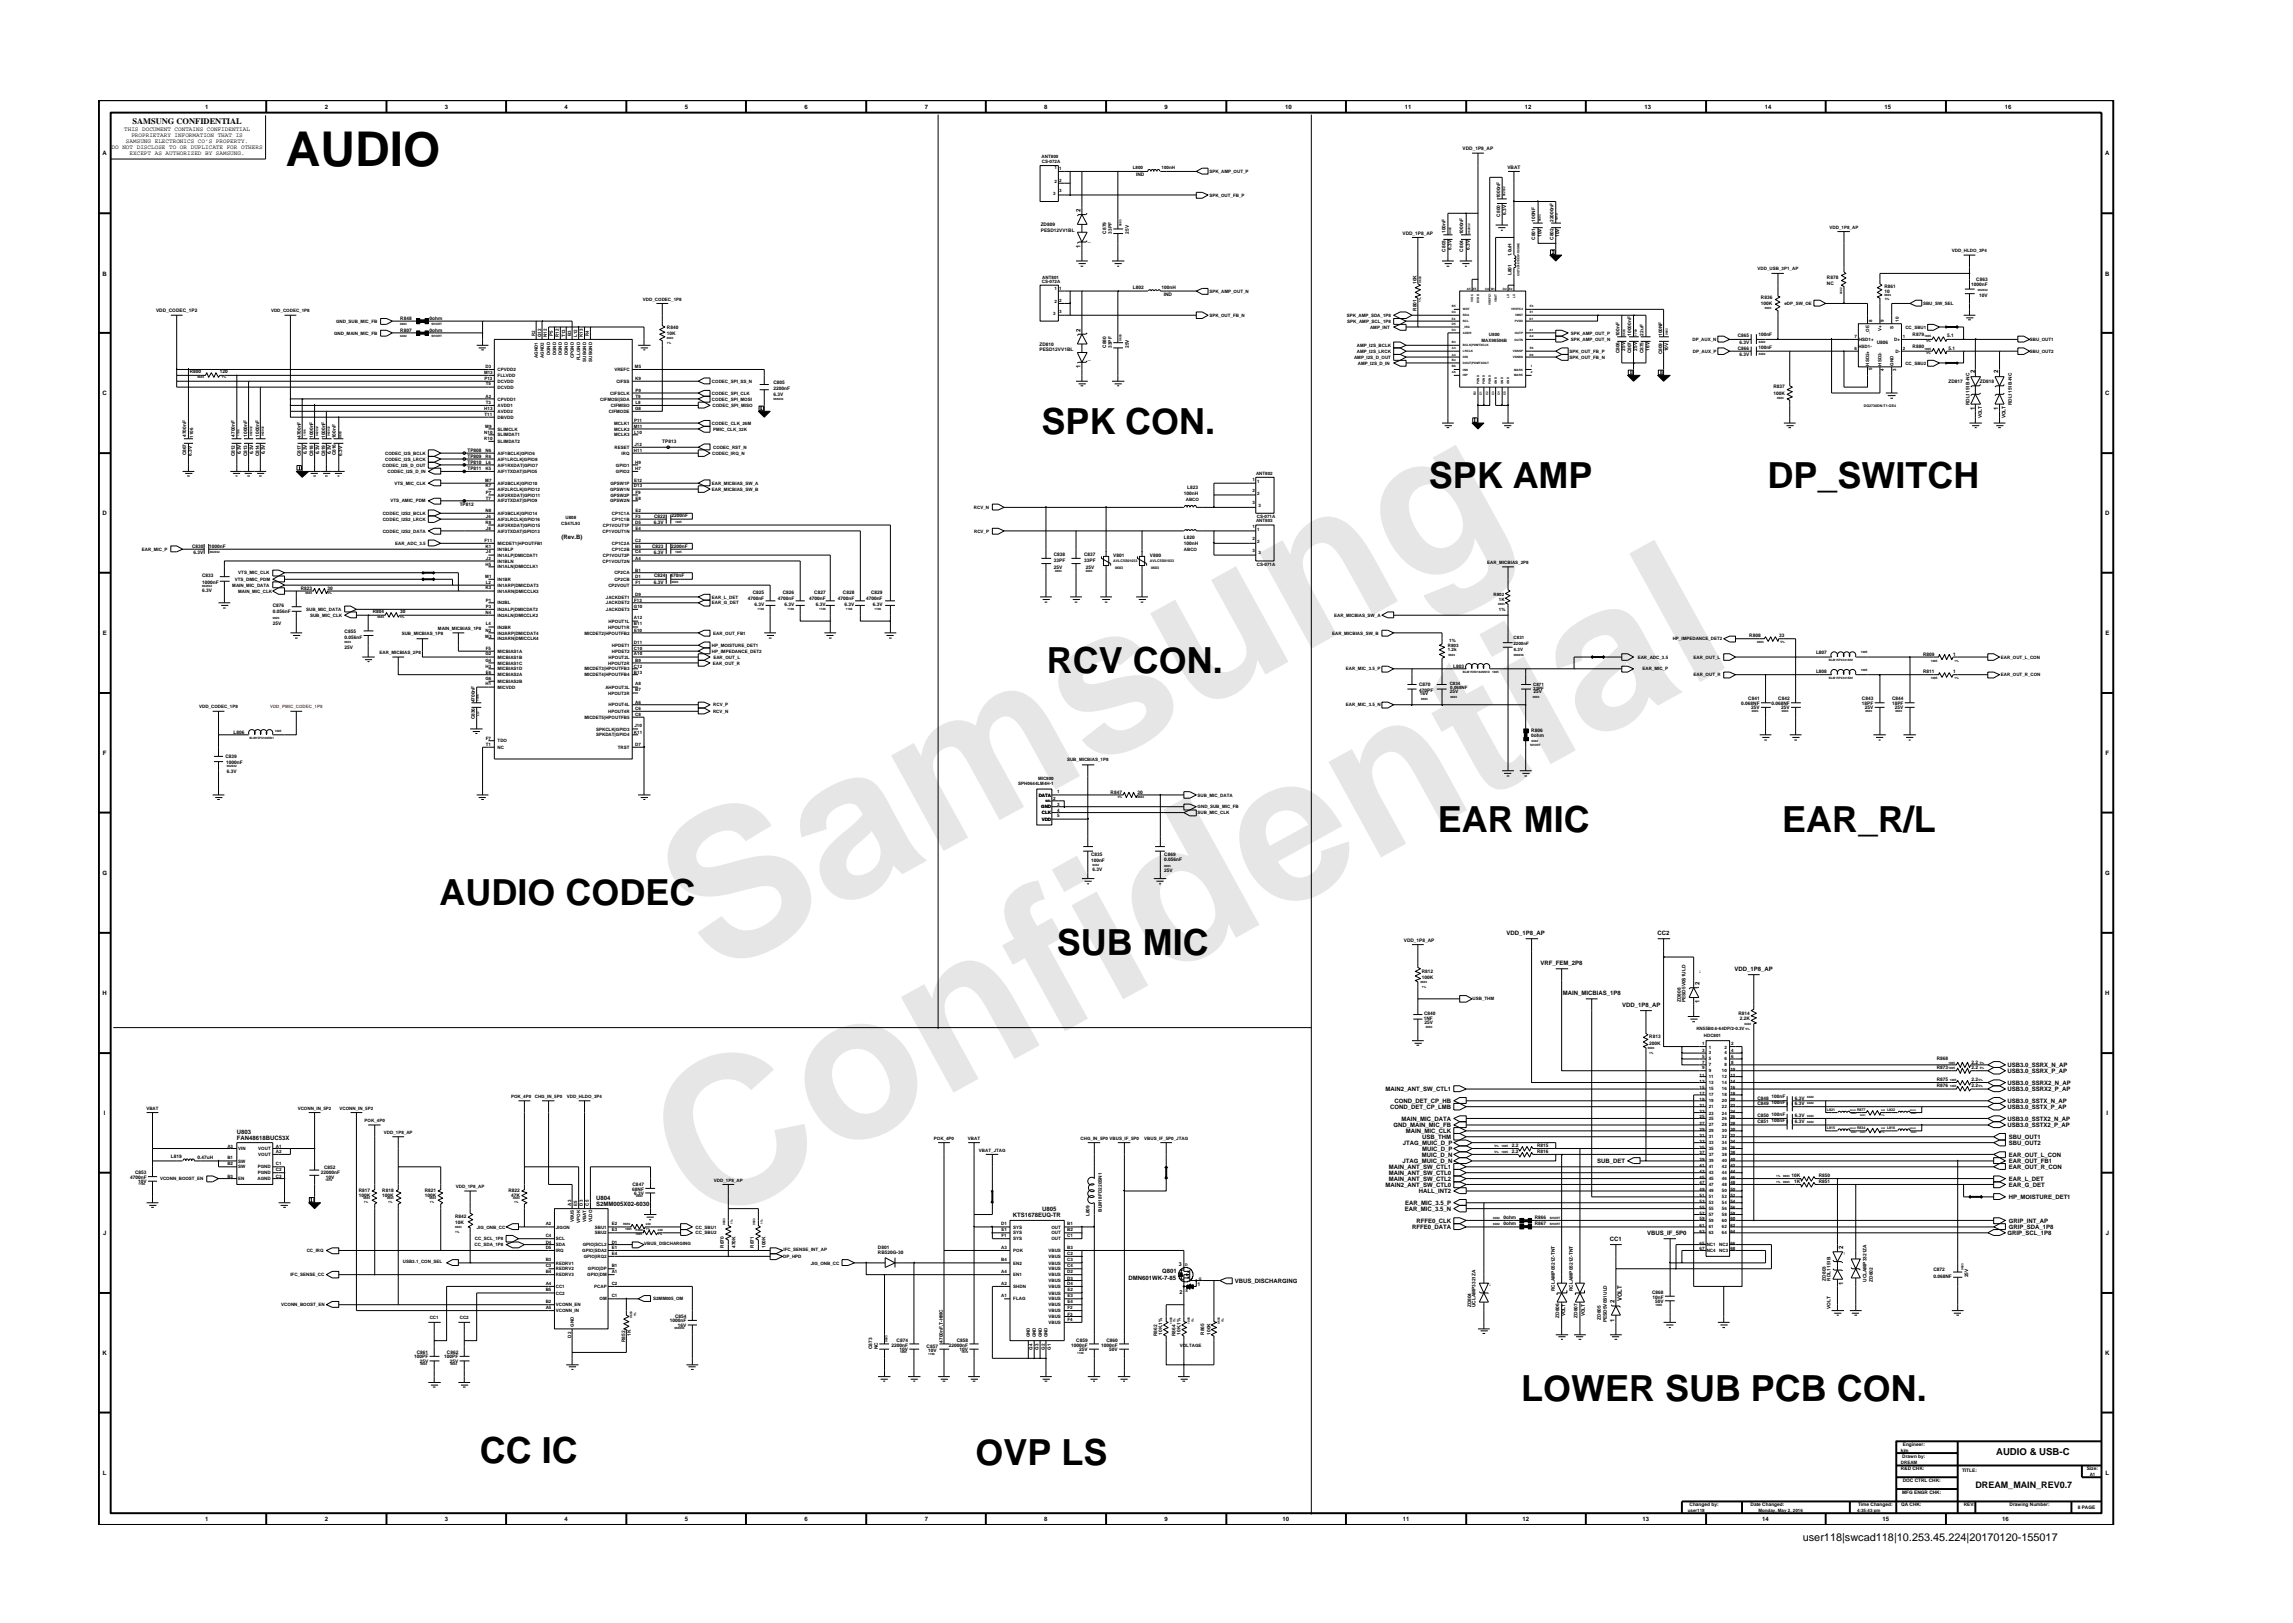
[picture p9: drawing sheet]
<svg xmlns="http://www.w3.org/2000/svg" width="297mm" height="210mm" viewBox="0 0 297 210" stroke-linecap="round" stroke-linejoin="round" font-family="sans-serif">
<defs><g id="words">
<g font-size="26.5" fill="#e6e6e6">
<text x="92.4" y="126.7" transform="rotate(-29 92.4 126.7)">Samsung</text>
<text x="91.1" y="159.4" transform="rotate(-29 91.1 159.4)">Confidential</text>
</g>
<text font-size="6.2" x="37" y="21.4">AUDIO</text>
<g font-size="4.7">
<text x="134.9" y="56.2">SPK CON.</text>
<text x="185.1" y="63.3">SPK AMP</text>
<text x="229" y="63.3">DP_SWITCH</text>
<text x="135.6" y="87.2">RCV CON.</text>
<text x="186.3" y="107.8">EAR MIC</text>
<text x="230.9" y="107.8">EAR_R/L</text>
<text x="56.9" y="117.3">AUDIO CODEC</text>
<text x="136.9" y="123.7">SUB MIC</text>
<text x="197" y="181.5">LOWER SUB PCB CON.</text>
<text x="62.2" y="189.5">CC IC</text>
<text x="126.4" y="189.8">OVP LS</text>
</g>
<text font-size="1.4" x="233.5" y="199.7">user118|swcad118|10.253.45.224|20170120-155017</text>
<g font-size="1.2">
<text x="258.6" y="188.5">AUDIO &amp; USB-C</text>
<text x="255.9" y="192.7">DREAM_MAIN_REV0.7</text>
</g>
<text font-size="1.1" x="17.2" y="16.1">SAMSUNG CONFIDENTIAL</text>
<g font-size=".8">
<text x="16.1" y="17">THIS DOCUMENT CONTAINS CONFIDENTIAL</text>
<text x="17" y="17.8">PROPRIETARY INFORMATION THAT IS</text>
<text x="26.6" y="14.1">1</text>
<text x="42.1" y="14.1">2</text>
<text x="57.6" y="14.1">3</text>
<text x="73.1" y="14.1">4</text>
<text x="88.7" y="14.1">5</text>
<text x="104.2" y="14.1">6</text>
<text x="119.8" y="14.1">7</text>
<text x="135.3" y="14.1">8</text>
<text x="150.9" y="14.1">9</text>
<text x="166.5" y="14.1">10</text>
<text x="182" y="14.1">11</text>
<text x="197.5" y="14.1">12</text>
<text x="213" y="14.1">13</text>
<text x="228.6" y="14.1">14</text>
<text x="244.1" y="14.1">15</text>
<text x="259.7" y="14.1">16</text>
<text x="13.3" y="20.1">A</text>
<text x="14.5" y="19.3">DO NOT DISCLOSE TO OR DUPLICATE FOR OTHERS</text>
<text x="16.3" y="18.5">SAMSUNG ELECTRONICS CO’S PROPERTY.</text>
<text x="16.8" y="20.1">EXCEPT AS AUTHORIZED BY SAMSUNG.</text>
<text x="272.7" y="20.1">A</text>
<text x="140" y="27.5" transform="rotate(-90 140 27.5)">2</text>
<text x="13.3" y="35.7">B</text>
<text x="140" y="32.1" transform="rotate(-90 140 32.1)">1</text>
<text x="272.7" y="35.7">B</text>
<text x="140" y="47.7" transform="rotate(-90 140 47.7)">1</text>
<text x="140" y="43" transform="rotate(-90 140 43)">2</text>
<text x="13.3" y="51.2">C</text>
<text x="255.8" y="53.1" transform="rotate(-90 255.8 53.1)">1</text>
<text x="255.8" y="48.4" transform="rotate(-90 255.8 48.4)">2</text>
<text x="258.9" y="53.1" transform="rotate(-90 258.9 53.1)">1</text>
<text x="258.9" y="48.4" transform="rotate(-90 258.9 48.4)">2</text>
<text x="272.7" y="51.2">C</text>
<text x="13.3" y="66.8">D</text>
<text x="72.8" y="69.8">(Rev.B)</text>
<text x="272.7" y="66.8">D</text>
<text x="13.3" y="82.3">E</text>
<text x="272.7" y="82.3">E</text>
<text x="13.3" y="97.8">F</text>
<text x="272.8" y="97.8">F</text>
<text x="13.3" y="113.3">G</text>
<text x="272.7" y="113.3">G</text>
<text x="195.2" y="121.1">VDD_1P8_AP</text>
<text x="199.6" y="125">VRF_FEM_2P8</text>
<text x="214.7" y="121.1">CC2</text>
<text x="224.7" y="125.8">VDD_1P8_AP</text>
<text x="13.3" y="128.9">H</text>
<text x="202.4" y="128.9">MAIN_MICBIAS_1P8</text>
<text x="210.1" y="130.4">VDD_1P8_AP</text>
<text x="220.1" y="130" transform="rotate(-90 220.1 130)">1</text>
<text x="220.1" y="127.6" transform="rotate(-90 220.1 127.6)">2</text>
<text x="272.7" y="128.9">H</text>
<text x="179.5" y="141.4">MAIN2_ANT_SW_CTL1</text>
<text x="180.1" y="143.7">COND_DET_CP_LMB</text>
<text x="180.7" y="142.9">COND_DET_CP_HB</text>
<text x="260" y="143.7">USB3.0_SSTX_P_AP</text>
<text x="260" y="142.9">USB3.0_SSTX_N_AP</text>
<text x="260" y="139">USB3.0_SSRX_P_AP</text>
<text x="260" y="138.2">USB3.0_SSRX_N_AP</text>
<text x="260" y="141.4">USB3.0_SSRX2_P_AP</text>
<text x="260" y="140.5">USB3.0_SSRX2_N_AP</text>
<text x="13.5" y="144.4">I</text>
<text x="30.7" y="147">U803</text>
<text x="30.7" y="147.7">FAN48618BUC53X</text>
<text x="180.5" y="146">GND_MAIN_MIC_FB</text>
<text x="181.6" y="145.2">MAIN_MIC_DATA</text>
<text x="181.7" y="148.3">JTAG_MUIC_D_P</text>
<text x="182.1" y="146.8">MAIN_MIC_CLK</text>
<text x="184.2" y="149.8">MUIC_D_N</text>
<text x="184.2" y="149.1">MUIC_D_P</text>
<text x="184.2" y="147.5">USB_THM</text>
<text x="260" y="146">USB3.0_SSTX2_P_AP</text>
<text x="260" y="145.2">USB3.0_SSTX2_N_AP</text>
<text x="260.2" y="149.8">EAR_OUT_L_CON</text>
<text x="260.2" y="147.5">SBU_OUT1</text>
<text x="260.2" y="148.3">SBU_OUT2</text>
<text x="272.9" y="144.4">I</text>
<text x="77.2" y="155.5">U804</text>
<text x="179.5" y="153.7">MAIN2_ANT_SW_CTL0</text>
<text x="179.9" y="151.4">MAIN_ANT_SW_CTL1</text>
<text x="179.9" y="152.2">MAIN_ANT_SW_CTL0</text>
<text x="179.9" y="153">MAIN_ANT_SW_CTL2</text>
<text x="181.7" y="150.7">JTAG_MUIC_D_N</text>
<text x="183.8" y="154.6">HALL_INT2</text>
<text x="206.9" y="150.7">SUB_DET</text>
<text x="260.2" y="155.3">HP_MOISTURE_DET1</text>
<text x="260.2" y="150.7">EAR_OUT_FB1</text>
<text x="260.2" y="151.4">EAR_OUT_R_CON</text>
<text x="260.2" y="153">EAR_L_DET</text>
<text x="260.2" y="153.7">EAR_G_DET</text>
<text x="13.4" y="160">J</text>
<text x="77.2" y="156.3">S2MM005X02-6030</text>
<text x="131.2" y="157.6">KTS1678EUQ-TR</text>
<text x="135" y="156.9">U805</text>
<text x="182" y="156.9">EAR_MIC_3.5_N</text>
<text x="182" y="156.1">EAR_MIC_3.5_P</text>
<text x="182.9" y="159.2">RFFE0_DATA</text>
<text x="183.5" y="158.4">RFFE0_CLK</text>
<text x="208.5" y="160.8">CC1</text>
<text x="213.4" y="160">VBUS_IF_5P0</text>
<text x="238.8" y="161.8" transform="rotate(-90 238.8 161.8)">2</text>
<text x="260" y="160">GRIP_SCL_1P8</text>
<text x="260.2" y="159.2">GRIP_SDA_1P8</text>
<text x="260.2" y="158.4">GRIP_INT_AP</text>
<text x="272.8" y="160">J</text>
<text x="146.2" y="165.8">DMN601WK-7-85</text>
<text x="150.5" y="165">Q801</text>
<text x="160" y="166.2">VBUS_DISCHARGING</text>
<text x="238.8" y="166.5" transform="rotate(-90 238.8 166.5)">1</text>
<text x="209.2" y="171.2" transform="rotate(-90 209.2 171.2)">1</text>
<text x="209.2" y="168.9" transform="rotate(-90 209.2 168.9)">2</text>
<text x="210.1" y="168.6" transform="rotate(-90 210.1 168.6)">VOLT</text>
<text x="13.3" y="175.5">K</text>
<text x="272.7" y="175.5">K</text>
<text x="13.3" y="191.1">L</text>
<text x="272.8" y="191.1">L</text>
<text x="26.6" y="197.1">1</text>
<text x="42.1" y="197.1">2</text>
<text x="57.6" y="197.1">3</text>
<text x="73.1" y="197.1">4</text>
<text x="88.7" y="197.1">5</text>
<text x="104.2" y="197.1">6</text>
<text x="119.8" y="197.1">7</text>
<text x="135.3" y="197.1">8</text>
<text x="150.9" y="197.1">9</text>
<text x="166.1" y="197.1">10</text>
<text x="181.7" y="197.1">11</text>
<text x="197.2" y="197.1">12</text>
<text x="212.8" y="197.1">13</text>
<text x="228.3" y="197.1">14</text>
<text x="243.9" y="197.1">15</text>
<text x="259.4" y="197.1">16</text>
</g>
<g font-size=".7">
<text x="152.7" y="164">3</text>
<text x="152.8" y="167.6">2</text>
<text x="155.1" y="166.7">1</text>
</g>
<g font-size=".6">
<text x="134.9" y="20.4">ANT800</text>
<text x="135" y="21.1">CS-072A</text>
<text x="136.6" y="23.7">2</text>
<text x="136.6" y="22">1</text>
<text x="137.2" y="23.6">2</text>
<text x="137.2" y="22">1</text>
<text x="146.8" y="21.9">L800</text>
<text x="147.2" y="22.8">IND</text>
<text x="150.5" y="21.9">100nH</text>
<text x="156.7" y="22.4">SPK_AMP_OUT_P</text>
<text x="189.5" y="19.5">VDD_1P8_AP</text>
<text x="195.3" y="21.8">VBAT</text>
<text x="134.8" y="29.3">ZD809</text>
<text x="136.4" y="25.3">3</text>
<text x="137.2" y="24.9">3</text>
<text x="156.7" y="25.5">SPK_OUT_FB_P</text>
<text x="194.3" y="28.1" transform="rotate(-90 194.3 28.1)">C800</text>
<text x="194.3" y="25.7" transform="rotate(-90 194.3 25.7)">1000nF</text>
<text x="195.1" y="27.8" transform="rotate(-90 195.1 27.8)">6.3V</text>
<text x="198.9" y="28.7" transform="rotate(-90 198.9 28.7)">100NF</text>
<text x="201.2" y="28.8" transform="rotate(-90 201.2 28.8)">22000nF</text>
<text x="237" y="29.6">VDD_1P8_AP</text>
<text x="134.8" y="30">PESD12VV1BL</text>
<text x="143.3" y="30.3" transform="rotate(-90 143.3 30.3)">C879</text>
<text x="144" y="30.3" transform="rotate(-90 144 30.3)">33PF</text>
<text x="146.2" y="30.3" transform="rotate(-90 146.2 30.3)">25V</text>
<text x="181.7" y="30.4">VDD_1P8_AP</text>
<text x="187.3" y="32.6" transform="rotate(-90 187.3 32.6)">C803</text>
<text x="187.3" y="30.2" transform="rotate(-90 187.3 30.2)">100nF</text>
<text x="188" y="32.4" transform="rotate(-90 188 32.4)">6.3V</text>
<text x="189.5" y="32.6" transform="rotate(-90 189.5 32.6)">C804</text>
<text x="189.5" y="30.4" transform="rotate(-90 189.5 30.4)">1000nF</text>
<text x="190.4" y="32.4" transform="rotate(-90 190.4 32.4)">6.3V</text>
<text x="195.8" y="35.6" transform="rotate(-90 195.8 35.6)">L801</text>
<text x="195.8" y="33.2" transform="rotate(-90 195.8 33.2)">1.0uH</text>
<text x="198.9" y="31.1" transform="rotate(-90 198.9 31.1)">C801</text>
<text x="199.7" y="30.7" transform="rotate(-90 199.7 30.7)">10V</text>
<text x="201.2" y="31.1" transform="rotate(-90 201.2 31.1)">C802</text>
<text x="202" y="30.7" transform="rotate(-90 202 30.7)">10V</text>
<text x="227.7" y="35">VDD_USB_3P1_AP</text>
<text x="252.8" y="32.7">VDD_HLDO_3P4</text>
<text x="20.2" y="40.5">VDD_CODEC_1P2</text>
<text x="35.1" y="40.5">VDD_CODEC_1P8</text>
<text x="43.5" y="41.8">GND_SUB_MIC_FB</text>
<text x="51.8" y="41.4">R848</text>
<text x="55.7" y="41.4">0ohm</text>
<text x="83.3" y="38.9">VDD_CODEC_1P8</text>
<text x="135" y="36.7">CS-072A</text>
<text x="135" y="36.1">ANT801</text>
<text x="136.4" y="40.8">3</text>
<text x="136.6" y="37.5">1 1</text>
<text x="136.6" y="39.3">2</text>
<text x="137.2" y="40.5">3</text>
<text x="137.2" y="39.1">2</text>
<text x="146.8" y="37.4">L802</text>
<text x="150.5" y="37.4">100nH</text>
<text x="150.8" y="38.4">IND</text>
<text x="156.7" y="41.1">SPK_OUT_FB_N</text>
<text x="156.7" y="37.9">SPK_AMP_OUT_N</text>
<text x="174.5" y="41">SPK_AMP_SDA_1P8</text>
<text x="174.5" y="41.8">SPK_AMP_SCL_1P8</text>
<text x="183.5" y="40.2" transform="rotate(-90 183.5 40.2)">R801</text>
<text x="183.5" y="36.8" transform="rotate(-90 183.5 36.8)">10K</text>
<text x="228.1" y="39.5">100K</text>
<text x="228.1" y="38.7">R836</text>
<text x="231.2" y="39.5">eDP_SW_OE</text>
<text x="236.7" y="36.2">R878</text>
<text x="236.7" y="36.9">NC</text>
<text x="242.5" y="41.8" transform="rotate(-90 242.5 41.8)">8</text>
<text x="244" y="41.8" transform="rotate(-90 244 41.8)">9</text>
<text x="244.1" y="37.4">R861</text>
<text x="244.1" y="38">10</text>
<text x="246" y="41.7" transform="rotate(-90 246 41.7)">10</text>
<text x="249.1" y="39.5">SBU_SW_SEL</text>
<text x="255.4" y="37.1">1000nF</text>
<text x="256" y="36.4">C863</text>
<text x="256.4" y="38.5">10V</text>
<text x="43.3" y="43.3">GND_MAIN_MIC_FB</text>
<text x="51.8" y="43">R807</text>
<text x="55.7" y="43">0ohm</text>
<text x="62.9" y="47.7">D3</text>
<text x="69.3" y="43.5" transform="rotate(-90 69.3 43.5)">R2</text>
<text x="69.7" y="46.3" transform="rotate(-90 69.7 46.3)">AGND1</text>
<text x="70.1" y="43.7" transform="rotate(-90 70.1 43.7)">G12</text>
<text x="70.4" y="46.3" transform="rotate(-90 70.4 46.3)">AGND2</text>
<text x="70.9" y="43.7" transform="rotate(-90 70.9 43.7)">N12</text>
<text x="71.3" y="46" transform="rotate(-90 71.3 46)">DGND</text>
<text x="71.6" y="43.5" transform="rotate(-90 71.6 43.5)">P5</text>
<text x="72" y="46" transform="rotate(-90 72 46)">DGND</text>
<text x="72.4" y="43.7" transform="rotate(-90 72.4 43.7)">R12</text>
<text x="72.8" y="46" transform="rotate(-90 72.8 46)">DGND</text>
<text x="73.2" y="43.6" transform="rotate(-90 73.2 43.6)">T13</text>
<text x="73.6" y="46" transform="rotate(-90 73.6 46)">DGND</text>
<text x="74" y="43.5" transform="rotate(-90 74 43.5)">B3</text>
<text x="74.3" y="46.4" transform="rotate(-90 74.3 46.4)">CPGND</text>
<text x="74.7" y="43.6" transform="rotate(-90 74.7 43.6)">L12</text>
<text x="75.2" y="46.7" transform="rotate(-90 75.2 46.7)">FLLGND</text>
<text x="75.5" y="43.7" transform="rotate(-90 75.5 43.7)">K13</text>
<text x="75.9" y="46.8" transform="rotate(-90 75.9 46.8)">SUBGND</text>
<text x="76.3" y="43.5" transform="rotate(-90 76.3 43.5)">R4</text>
<text x="76.7" y="46.8" transform="rotate(-90 76.7 46.8)">SUBGND</text>
<text x="82.3" y="47.7">M5</text>
<text x="86.4" y="43.4">10K</text>
<text x="86.4" y="42.6">R840</text>
<text x="134.6" y="44.8">ZD810</text>
<text x="134.7" y="45.5">PESD12VV1BL</text>
<text x="143.3" y="45.1" transform="rotate(-90 143.3 45.1)">C880</text>
<text x="144" y="45.1" transform="rotate(-90 144 45.1)">33PF</text>
<text x="146.2" y="45.1" transform="rotate(-90 146.2 45.1)">25V</text>
<text x="175.4" y="46.5">AMP_I2S_D_OUT</text>
<text x="175.8" y="45.7">AMP_I2S_LRCK</text>
<text x="175.8" y="44.9">AMP_I2S_BCLK</text>
<text x="175.9" y="47.2">AMP_I2S_D_IN</text>
<text x="177.5" y="42.6">AMP_INT</text>
<text x="191.9" y="44.4">MAX98506B</text>
<text x="192.9" y="43.6">U800</text>
<text x="203.3" y="46.5">SPK_OUT_FB_N</text>
<text x="203.3" y="45.7">SPK_OUT_FB_P</text>
<text x="203.5" y="43.3">SPK_AMP_OUT_P</text>
<text x="203.5" y="44.2">SPK_AMP_OUT_N</text>
<text x="209.8" y="45.8" transform="rotate(-90 209.8 45.8)">C806</text>
<text x="209.8" y="43.6" transform="rotate(-90 209.8 43.6)">100nF</text>
<text x="210.5" y="45.4" transform="rotate(-90 210.5 45.4)">25V</text>
<text x="211.3" y="45.8" transform="rotate(-90 211.3 45.8)">C807</text>
<text x="211.3" y="43.5" transform="rotate(-90 211.3 43.5)">10000nF</text>
<text x="212.1" y="45.4" transform="rotate(-90 212.1 45.4)">25V</text>
<text x="212.9" y="43.5" transform="rotate(-90 212.9 43.5)">22uF</text>
<text x="212.9" y="45.8" transform="rotate(-90 212.9 45.8)">C875</text>
<text x="213.7" y="45.4" transform="rotate(-90 213.7 45.4)">16V</text>
<text x="215.3" y="45.9" transform="rotate(-90 215.3 45.9)">C809</text>
<text x="215.3" y="43.5" transform="rotate(-90 215.3 43.5)">100NF</text>
<text x="216.1" y="45.5" transform="rotate(-90 216.1 45.5)">10V</text>
<text x="219.3" y="44.2">DP_AUX_N</text>
<text x="219.3" y="45.7">DP_AUX_P</text>
<text x="225.1" y="45.3">C866</text>
<text x="225.1" y="43.7">C865</text>
<text x="225.3" y="46.1">6.3V</text>
<text x="225.3" y="44.6">6.3V</text>
<text x="227.8" y="45.2">100nF</text>
<text x="227.8" y="43.6">100nF</text>
<text x="240.2" y="43.8">7</text>
<text x="240.2" y="45.3">6</text>
<text x="240.7" y="45.1">HSD1-</text>
<text x="240.8" y="44.2">HSD1+</text>
<text x="242.1" y="43.3" transform="rotate(-90 242.1 43.3)">_OE</text>
<text x="242.1" y="47.4" transform="rotate(-90 242.1 47.4)">HSD2+</text>
<text x="242.5" y="47.9" transform="rotate(-90 242.5 47.9)">5</text>
<text x="243.1" y="44.6">U806</text>
<text x="243.7" y="42.8" transform="rotate(-90 243.7 42.8)">V+</text>
<text x="243.7" y="47.4" transform="rotate(-90 243.7 47.4)">HSD2-</text>
<text x="245.3" y="42.6" transform="rotate(-90 245.3 42.6)">S</text>
<text x="245.3" y="47.4" transform="rotate(-90 245.3 47.4)">GND</text>
<text x="245.4" y="44.2">D+</text>
<text x="245.5" y="45.7">D-</text>
<text x="246.5" y="43.8">1</text>
<text x="246.5" y="45.3">2</text>
<text x="246.8" y="47.2">CC_SBU2</text>
<text x="246.8" y="42.6">CC_SBU1</text>
<text x="247.8" y="43.5">R879</text>
<text x="247.8" y="45.1">R880</text>
<text x="252.3" y="43.7">5.1</text>
<text x="252.4" y="45.3">5.1</text>
<text x="262.9" y="44.2">SBU_OUT1</text>
<text x="262.9" y="45.7">SBU_OUT2</text>
<text x="24.6" y="48.4">R800</text>
<text x="28.5" y="48.4">120</text>
<text x="62.7" y="48.4">M13</text>
<text x="62.7" y="53.1">H13</text>
<text x="62.8" y="49.2">P13</text>
<text x="62.8" y="53.8">T11</text>
<text x="62.9" y="51.5">A2</text>
<text x="62.9" y="52.3">T3</text>
<text x="62.9" y="49.9">T5</text>
<text x="64.5" y="48.1">CPVDD2</text>
<text x="64.5" y="51.9">CPVDD1</text>
<text x="64.5" y="53.5">AVDD2</text>
<text x="64.5" y="48.8">FLLVDD</text>
<text x="64.5" y="52.7">AVDD1</text>
<text x="64.5" y="50.4">DCVDD</text>
<text x="64.5" y="49.6">DCVDD</text>
<text x="77.7" y="51.9">CIFMOSI|SDA</text>
<text x="78.9" y="53.5">CIFMODE</text>
<text x="79" y="51.1">CIFSCLK</text>
<text x="79.1" y="52.7">CIFMISO</text>
<text x="79.6" y="48.1">VREFC</text>
<text x="79.8" y="49.6">CIFSS</text>
<text x="82.3" y="53.1">G8</text>
<text x="82.3" y="49.2">K9</text>
<text x="82.3" y="50.8">P9</text>
<text x="82.3" y="52.3">L8</text>
<text x="82.3" y="51.5">T9</text>
<text x="92.2" y="49.6">CODEC_SPI_SS_N</text>
<text x="92.2" y="51.1">CODEC_SPI_CLK</text>
<text x="92.2" y="51.9">CODEC_SPI_MOSI</text>
<text x="92.3" y="52.7">CODEC_SPI_MISO</text>
<text x="100.2" y="51.3">6.3V</text>
<text x="100.2" y="49.7">C805</text>
<text x="100.2" y="50.6">2200nF</text>
<text x="229.7" y="51.2">100K</text>
<text x="229.7" y="50.3">R837</text>
<text x="244" y="48" transform="rotate(-90 244 48)">4</text>
<text x="245.6" y="48" transform="rotate(-90 245.6 48)">3</text>
<text x="252.4" y="49.6">ZD817</text>
<text x="255.1" y="52.5" transform="rotate(-90 255.1 52.5)">RDL1151B-NC</text>
<text x="256.5" y="49.6">ZD818</text>
<text x="260.6" y="52.5" transform="rotate(-90 260.6 52.5)">RDL1151B-NC</text>
<text x="24.1" y="59" transform="rotate(-90 24.1 59)">C867</text>
<text x="24.1" y="56.6" transform="rotate(-90 24.1 56.6)">4700nF</text>
<text x="24.9" y="59" transform="rotate(-90 24.9 59)">6.3V</text>
<text x="25" y="56.7" transform="rotate(-90 25 56.7)">1106</text>
<text x="30.4" y="59.1" transform="rotate(-90 30.4 59.1)">C812</text>
<text x="30.4" y="56.6" transform="rotate(-90 30.4 56.6)">4700nF</text>
<text x="31.2" y="58.9" transform="rotate(-90 31.2 58.9)">6.3V</text>
<text x="32" y="59.1" transform="rotate(-90 32 59.1)">C813</text>
<text x="32" y="56.6" transform="rotate(-90 32 56.6)">1000nF</text>
<text x="32.8" y="58.9" transform="rotate(-90 32.8 58.9)">6.3V</text>
<text x="33.6" y="59.1" transform="rotate(-90 33.6 59.1)">C814</text>
<text x="33.6" y="56.6" transform="rotate(-90 33.6 56.6)">1000nF</text>
<text x="34.3" y="58.9" transform="rotate(-90 34.3 58.9)">6.3V</text>
<text x="39" y="59.1" transform="rotate(-90 39 59.1)">C817</text>
<text x="39" y="56.8" transform="rotate(-90 39 56.8)">4700nF</text>
<text x="39.7" y="58.9" transform="rotate(-90 39.7 58.9)">6.3V</text>
<text x="40.6" y="59.1" transform="rotate(-90 40.6 59.1)">C818</text>
<text x="40.6" y="56.8" transform="rotate(-90 40.6 56.8)">1000nF</text>
<text x="41.3" y="58.9" transform="rotate(-90 41.3 58.9)">6.3V</text>
<text x="42.1" y="59.1" transform="rotate(-90 42.1 59.1)">C819</text>
<text x="42.1" y="56.8" transform="rotate(-90 42.1 56.8)">1000nF</text>
<text x="42.9" y="58.9" transform="rotate(-90 42.9 58.9)">6.3V</text>
<text x="43.5" y="59" transform="rotate(-90 43.5 59)">C816</text>
<text x="43.5" y="56.8" transform="rotate(-90 43.5 56.8)">100nF</text>
<text x="44.3" y="59" transform="rotate(-90 44.3 59)">6.3V</text>
<text x="49.9" y="59.7">CODEC_I2S_LRCK</text>
<text x="49.9" y="58.9">CODEC_I2S_BCLK</text>
<text x="60.6" y="59.4">TP809</text>
<text x="60.6" y="58.5">TP808</text>
<text x="62.7" y="56.2">N10</text>
<text x="62.7" y="57">R10</text>
<text x="62.9" y="55.4">M9</text>
<text x="62.9" y="59.3">R6</text>
<text x="62.9" y="58.5">N6</text>
<text x="64.5" y="55.8">SLIMCLK</text>
<text x="64.5" y="56.5">SLIMDAT1</text>
<text x="64.5" y="54.3">DBVDD</text>
<text x="64.5" y="57.4">SLIMDAT2</text>
<text x="64.5" y="59.7">AIF1LRCLK|GPIO8</text>
<text x="64.5" y="58.9">AIF1BCLK|GPIO6</text>
<text x="79.6" y="55.8">MCLK2</text>
<text x="79.6" y="56.5">MCLK3</text>
<text x="79.6" y="55">MCLK1</text>
<text x="79.6" y="58.2">RESET</text>
<text x="80.5" y="58.9">IRQ</text>
<text x="82.1" y="55.4">M11</text>
<text x="82.1" y="58.5">H11</text>
<text x="82.1" y="54.7">P11</text>
<text x="82.2" y="56.2">L10</text>
<text x="82.2" y="57.7">J12</text>
<text x="85.8" y="57.4">TP813</text>
<text x="92.2" y="55">CODEC_CLK_26M</text>
<text x="92.3" y="58.9">CODEC_IRQ_N</text>
<text x="92.4" y="55.8">PMIC_CLK_32K</text>
<text x="92.4" y="58.2">CODEC_RST_N</text>
<text x="256.7" y="54.2" transform="rotate(-90 256.7 54.2)">VOLT</text>
<text x="259.8" y="54.2" transform="rotate(-90 259.8 54.2)">VOLT</text>
<text x="49.5" y="60.4">CODEC_I2S_D_OUT</text>
<text x="50.2" y="61.3">CODEC_I2S_D_IN</text>
<text x="50.6" y="65.1">VTS_AMIC_PDM</text>
<text x="51.1" y="62.8">VTS_MIC_CLK</text>
<text x="59.5" y="65.5">TP812</text>
<text x="60.6" y="60.1">TP810</text>
<text x="60.6" y="60.9">TP811</text>
<text x="62.9" y="62.4">M7</text>
<text x="62.9" y="60.9">K5</text>
<text x="62.9" y="63.1">K7</text>
<text x="62.9" y="64">P7</text>
<text x="62.9" y="64.8">T7</text>
<text x="62.9" y="60.1">L6</text>
<text x="64.5" y="62.8">AIF2BCLK|GPIO10</text>
<text x="64.5" y="65.1">AIF2TXDAT|GPIO9</text>
<text x="64.5" y="64.3">AIF2RXDAT|GPIO11</text>
<text x="64.5" y="60.4">AIF1RXDAT|GPIO7</text>
<text x="64.5" y="61.3">AIF1TXDAT|GPIO5</text>
<text x="64.5" y="63.6">AIF2LRCLK|GPIO12</text>
<text x="79" y="63.6">GPSW1N</text>
<text x="79" y="65.1">GPSW2N</text>
<text x="79.1" y="64.3">GPSW2P</text>
<text x="79.1" y="62.8">GPSW1P</text>
<text x="79.8" y="61.3">GPIO2</text>
<text x="79.8" y="60.4">GPIO1</text>
<text x="82.1" y="63.1">D13</text>
<text x="82.1" y="62.4">E12</text>
<text x="82.3" y="60.9">H7</text>
<text x="82.3" y="60.1">H9</text>
<text x="82.3" y="64.8">E8</text>
<text x="82.3" y="64">F9</text>
<text x="92.2" y="62.8">EAR_MICBIAS_SW_A</text>
<text x="92.2" y="63.6">EAR_MICBIAS_SW_B</text>
<text x="126.2" y="65.9">RCV_N</text>
<text x="153.4" y="64.1">100nH</text>
<text x="153.6" y="64.9">ABCO</text>
<text x="153.8" y="63.4">L823</text>
<text x="162.3" y="62.3">1</text>
<text x="162.3" y="63.8">2</text>
<text x="162.3" y="65.3">3</text>
<text x="162.7" y="61.6">ANT802</text>
<text x="162.9" y="62.5">1</text>
<text x="162.9" y="64.1">2</text>
<text x="163" y="65.6">3</text>
<text x="18.4" y="71.4">EAR_MIC_P</text>
<text x="24.9" y="71">C830</text>
<text x="25.1" y="71.7">6.3V</text>
<text x="27.1" y="71">1000nF</text>
<text x="49.6" y="66.7">CODEC_I2S2_BCLK</text>
<text x="49.6" y="67.5">CODEC_I2S2_LRCK</text>
<text x="49.6" y="69">CODEC_I2S2_DATA</text>
<text x="51.2" y="70.6">EAR_ADC_3.5</text>
<text x="62.8" y="70.2">F11</text>
<text x="62.9" y="70.9">K1</text>
<text x="62.9" y="67.9">R8</text>
<text x="62.9" y="66.3">N8</text>
<text x="63" y="71.7">J4</text>
<text x="63" y="67">J6</text>
<text x="63" y="68.7">J8</text>
<text x="64.5" y="70.6">MICDET1|HPOUTFB1</text>
<text x="64.5" y="71.4">IN1BLP</text>
<text x="64.5" y="67.5">AIF3LRCLK|GPIO16</text>
<text x="64.5" y="69">AIF3TXDAT|GPIO13</text>
<text x="64.5" y="68.2">AIF3RXDAT|GPIO15</text>
<text x="64.5" y="66.7">AIF3BCLK|GPIO14</text>
<text x="72.7" y="68.1">CS47L93</text>
<text x="73.2" y="67.3">U808</text>
<text x="78.1" y="69">CP1VOUT1N</text>
<text x="78.1" y="68.2">CP1VOUT1P</text>
<text x="79.3" y="71.4">CP1C2B</text>
<text x="79.3" y="70.6">CP1C2A</text>
<text x="79.3" y="67.5">CP1C1B</text>
<text x="79.3" y="66.7">CP1C1A</text>
<text x="82.3" y="67.9">D5</text>
<text x="82.3" y="70.9">B5</text>
<text x="82.3" y="70.2">C2</text>
<text x="82.3" y="71.7">C4</text>
<text x="82.3" y="66.3">E2</text>
<text x="82.3" y="68.7">E4</text>
<text x="82.3" y="67">F3</text>
<text x="84.5" y="71">C823</text>
<text x="84.7" y="67.8">6.3V</text>
<text x="84.7" y="71.7">6.3V</text>
<text x="84.7" y="67.1">C822</text>
<text x="87" y="71">2200nF</text>
<text x="87" y="66.9">2200nF</text>
<text x="126.2" y="69">RCV_P</text>
<text x="153.4" y="69.8">L820</text>
<text x="153.4" y="70.6">100nH</text>
<text x="153.4" y="71.3">ABCO</text>
<text x="162.3" y="71.6">3</text>
<text x="162.3" y="68.4">1</text>
<text x="162.3" y="70">2</text>
<text x="162.7" y="67.7">ANT803</text>
<text x="162.8" y="67.1">CS-071A</text>
<text x="162.9" y="68.8">1</text>
<text x="162.9" y="70.3">2</text>
<text x="163" y="71.8">3</text>
<text x="26.2" y="74.8">C833</text>
<text x="26.2" y="76.7">6.3V</text>
<text x="26.2" y="75.6">1000nF</text>
<text x="30.1" y="76">MAIN_MIC_DATA</text>
<text x="30.4" y="75.3">VTS_DMIC_PDM</text>
<text x="30.8" y="76.8">MAIN_MIC_CLK</text>
<text x="30.9" y="74.4">VTS_MIC_CLK</text>
<text x="39" y="76.4">R823</text>
<text x="42.4" y="76.4">30</text>
<text x="62.9" y="74.8">M1</text>
<text x="62.9" y="73.3">H5</text>
<text x="62.9" y="76.4">K3</text>
<text x="62.9" y="78">P1</text>
<text x="62.9" y="75.6">L2</text>
<text x="63" y="72.5">J2</text>
<text x="64.5" y="73.6">IN1ALN|DMICCLK1</text>
<text x="64.5" y="75.3">IN1BR</text>
<text x="64.5" y="72.9">IN1BLN</text>
<text x="64.5" y="72.1">IN1ALP|DMICDAT1</text>
<text x="64.5" y="76">IN1ARP|DMICDAT3</text>
<text x="64.5" y="76.8">IN1ARN|DMICCLK3</text>
<text x="78.1" y="72.9">CP1VOUT2N</text>
<text x="78.1" y="72.1">CP1VOUT2P</text>
<text x="78.5" y="77.5">JACKDET1</text>
<text x="78.8" y="76">CP2VOUT</text>
<text x="79.6" y="75.3">CP2CB</text>
<text x="79.6" y="74.4">CP2CA</text>
<text x="82.2" y="78">F13</text>
<text x="82.3" y="74.8">D1</text>
<text x="82.3" y="77.2">D9</text>
<text x="82.3" y="72.5">A4</text>
<text x="82.3" y="74.1">B1</text>
<text x="82.3" y="75.6">F1</text>
<text x="84.7" y="75.6">6.3V</text>
<text x="84.7" y="74.8">C824</text>
<text x="86.9" y="74.8">470nF</text>
<text x="92.2" y="77.5">EAR_L_DET</text>
<text x="96.9" y="77.8">4700nF</text>
<text x="97.5" y="77">C825</text>
<text x="100.8" y="77.8">4700nF</text>
<text x="101.4" y="77">C826</text>
<text x="104.8" y="77.8">4700nF</text>
<text x="105.5" y="77">C827</text>
<text x="108.5" y="77.8">4700nF</text>
<text x="109.2" y="77">C828</text>
<text x="112.2" y="77.8">4700nF</text>
<text x="112.8" y="77">C829</text>
<text x="136.5" y="72.8">33PF</text>
<text x="136.5" y="73.7">25V</text>
<text x="136.5" y="72.1">C838</text>
<text x="140.4" y="72.1">C837</text>
<text x="140.4" y="72.8">33PF</text>
<text x="140.7" y="73.7">25V</text>
<text x="144.2" y="72.2">V801</text>
<text x="149" y="72.2">V800</text>
<text x="162.8" y="73.3">CS-071A</text>
<text x="192.7" y="73.1">EAR_MICBIAS_2P8</text>
<text x="193.5" y="77.2">R802</text>
<text x="194.2" y="77.9">1K</text>
<text x="35.3" y="80.9">25V</text>
<text x="35.3" y="78.7">C876</text>
<text x="35.3" y="79.4">0.056nF</text>
<text x="39.7" y="79.2">SUB_MIC_DATA</text>
<text x="40.2" y="79.9">SUB_MIC_CLK</text>
<text x="44.6" y="82.7">0.056nF</text>
<text x="44.6" y="82">C855</text>
<text x="48.3" y="79.4">R804</text>
<text x="51.8" y="79.4">30</text>
<text x="52" y="82.2">SUB_MICBIAS_1P8</text>
<text x="56.7" y="81.6">MAIN_MICBIAS_1P8</text>
<text x="62.9" y="82.6">M3</text>
<text x="62.9" y="81.9">N2</text>
<text x="62.9" y="79.5">N4</text>
<text x="62.9" y="78.7">P3</text>
<text x="62.9" y="81">L4</text>
<text x="64.5" y="78.3">IN2BL</text>
<text x="64.5" y="79.1">IN2ALP|DMICDAT2</text>
<text x="64.5" y="83">IN2ARN|DMICCLK4</text>
<text x="64.5" y="82.2">IN2ARP|DMICDAT4</text>
<text x="64.5" y="79.9">IN2ALN|DMICCLK2</text>
<text x="64.5" y="81.4">IN2BR</text>
<text x="75.7" y="82.2">MICDET2|HPOUTFB2</text>
<text x="78.5" y="78.3">JACKDET2</text>
<text x="78.5" y="79.2">JACKDET3</text>
<text x="78.8" y="81.4">HPOUT1R</text>
<text x="78.8" y="80.7">HPOUT1L</text>
<text x="79.3" y="83.8">HPDET1</text>
<text x="82.1" y="78.7">G10</text>
<text x="82.1" y="83.4">D11</text>
<text x="82.1" y="81">B11</text>
<text x="82.1" y="80.3">A12</text>
<text x="82.1" y="81.9">E10</text>
<text x="92.2" y="83.8">HP_MOISTURE_DET1</text>
<text x="92.2" y="78.3">EAR_G_DET</text>
<text x="92.4" y="82.2">EAR_OUT_FB1</text>
<text x="97.7" y="78.5">6.3V</text>
<text x="101.6" y="78.5">6.3V</text>
<text x="105.7" y="78.5">6.3V</text>
<text x="109.4" y="78.5">6.3V</text>
<text x="113.1" y="78.5">6.3V</text>
<text x="172.6" y="82.2">EAR_MICBIAS_SW_B</text>
<text x="172.8" y="79.9">EAR_MICBIAS_SW_A</text>
<text x="187.6" y="83.8">R803</text>
<text x="187.7" y="83.2">1%</text>
<text x="194.2" y="79.1">1%</text>
<text x="196.1" y="83.6">2200nF</text>
<text x="196.1" y="82.7">C831</text>
<text x="216.7" y="83">HP_IMPEDANCE_DET2</text>
<text x="226.6" y="82.6">R808</text>
<text x="230.5" y="82.6">33</text>
<text x="44.6" y="84.1">25V</text>
<text x="49.2" y="84.7">EAR_MICBIAS_2P8</text>
<text x="62.9" y="85.8">G4</text>
<text x="62.9" y="88">G6</text>
<text x="62.9" y="84.9">G2</text>
<text x="62.9" y="86.5">H3</text>
<text x="62.9" y="88.8">H1</text>
<text x="62.9" y="87.3">E6</text>
<text x="62.9" y="84.1">F5</text>
<text x="64.5" y="86.9">MICBIAS1D</text>
<text x="64.5" y="86.1">MICBIAS1C</text>
<text x="64.5" y="88.5">MICBIAS2B</text>
<text x="64.5" y="89.2">MICVDD</text>
<text x="64.5" y="84.6">MICBIAS1A</text>
<text x="64.5" y="87.6">MICBIAS2A</text>
<text x="64.5" y="85.3">MICBIAS1B</text>
<text x="75.7" y="86.9">MICDET3|HPOUTFB3</text>
<text x="75.7" y="87.6">MICDET4|HPOUTFB4</text>
<text x="78.4" y="89.2">AHPOUT3L</text>
<text x="78.8" y="90">HPOUT3R</text>
<text x="78.8" y="86.1">HPOUT2R</text>
<text x="78.8" y="85.3">HPOUT2L</text>
<text x="79.3" y="84.6">HPDET2</text>
<text x="82.1" y="84.1">C10</text>
<text x="82.1" y="86.5">C12</text>
<text x="82.1" y="87.3">B13</text>
<text x="82.1" y="84.9">A10</text>
<text x="82.3" y="89.6">B7</text>
<text x="82.3" y="85.8">B9</text>
<text x="82.3" y="88.8">A8</text>
<text x="92.2" y="84.6">HP_IMPEDANCE_DET2</text>
<text x="92.3" y="86.1">EAR_OUT_R</text>
<text x="92.4" y="85.3">EAR_OUT_L</text>
<text x="174.4" y="86.9">EAR_MIC_3.5_P</text>
<text x="183.8" y="88.8">C870</text>
<text x="183.8" y="89.6">470PF</text>
<text x="187.6" y="84.4">1.2k</text>
<text x="187.8" y="88.7">C834</text>
<text x="187.8" y="89.8">25V</text>
<text x="187.9" y="89.3">0.068NF</text>
<text x="188.3" y="86.5">L803</text>
<text x="196.1" y="84.4">6.3V</text>
<text x="198.6" y="89.4">33PF</text>
<text x="198.6" y="88.8">C871</text>
<text x="198.7" y="89.8">25V</text>
<text x="212.1" y="85.3">EAR_ADC_3.5</text>
<text x="212.8" y="86.9">EAR_MIC_P</text>
<text x="219.4" y="87.6">EAR_OUT_R</text>
<text x="219.4" y="85.3">EAR_OUT_L</text>
<text x="235.3" y="84.8">L807</text>
<text x="235.3" y="87.1">L808</text>
<text x="249.1" y="84.9">R809</text>
<text x="249.1" y="87.2">R811</text>
<text x="253" y="87.2">1</text>
<text x="253" y="84.9">1</text>
<text x="259.2" y="85.3">EAR_OUT_L_CON</text>
<text x="259.2" y="87.6">EAR_OUT_R_CON</text>
<text x="25.8" y="91.8">VDD_CODEC_1P8</text>
<text x="30.3" y="95.1">L806</text>
<text x="61.5" y="93.2" transform="rotate(-90 61.5 93.2)">C836</text>
<text x="61.5" y="91" transform="rotate(-90 61.5 91)">4700nF</text>
<text x="62.9" y="95.8">F7</text>
<text x="75.7" y="93.1">MICDET5|HPOUTFB5</text>
<text x="77.2" y="95.4">SPKDAT|GPIO4</text>
<text x="77.2" y="94.6">SPKCLK|GPIO3</text>
<text x="78.8" y="92.4">HPOUT4R</text>
<text x="78.8" y="91.5">HPOUT4L</text>
<text x="82.1" y="95.1">K11</text>
<text x="82.2" y="94.2">J10</text>
<text x="82.3" y="92.7">C8</text>
<text x="82.3" y="91.9">C6</text>
<text x="82.3" y="91.2">A6</text>
<text x="92.4" y="92.4">RCV_N</text>
<text x="92.4" y="91.5">RCV_P</text>
<text x="174.4" y="91.5">EAR_MIC_3.5_N</text>
<text x="183.9" y="90.1">16V</text>
<text x="198.4" y="95.5">0ohm</text>
<text x="198.4" y="94.9">R806</text>
<text x="225.6" y="91.3">0.068NF</text>
<text x="226.5" y="90.7">C841</text>
<text x="226.8" y="91.9">25V</text>
<text x="229.5" y="91.3">0.068NF</text>
<text x="230.4" y="90.7">C842</text>
<text x="230.7" y="91.9">25V</text>
<text x="241.2" y="90.7">C843</text>
<text x="241.2" y="91.3">18PF</text>
<text x="241.6" y="91.9">25V</text>
<text x="245.1" y="91.3">18PF</text>
<text x="245.1" y="90.7">C844</text>
<text x="245.5" y="91.9">25V</text>
<text x="29.2" y="98.2">C839</text>
<text x="29.3" y="98.9">1000nF</text>
<text x="29.4" y="100.1">6.3V</text>
<text x="62.9" y="96.6">T1</text>
<text x="64.5" y="96.2">TDO</text>
<text x="64.5" y="97">NC</text>
<text x="80" y="97">TRST</text>
<text x="82.3" y="96.6">D7</text>
<text x="131.9" y="101.7">SPH0644LM4H-1</text>
<text x="134.5" y="101.1">MIC800</text>
<text x="138.2" y="98.5">SUB_MICBIAS_1P8</text>
<text x="134.6" y="103.2">DATA</text>
<text x="134.9" y="104.7">GND</text>
<text x="134.9" y="106.3">VDD</text>
<text x="135" y="105.5">CLK</text>
<text x="136.4" y="103.6">2</text>
<text x="136.9" y="105.1">4</text>
<text x="136.9" y="105.9">5</text>
<text x="136.9" y="102.8">1</text>
<text x="136.9" y="104.4">3</text>
<text x="143.9" y="102.8">R847</text>
<text x="147.3" y="102.8">30</text>
<text x="155.1" y="103.2">SUB_MIC_DATA</text>
<text x="155.1" y="105.5">SUB_MIC_CLK</text>
<text x="155.1" y="104.7">GND_SUB_MIC_FB</text>
<text x="141.3" y="111.7">100nF</text>
<text x="141.3" y="110.9">C835</text>
<text x="141.5" y="112.9">6.3V</text>
<text x="150.8" y="110.9">C869</text>
<text x="150.8" y="111.6">0.056nF</text>
<text x="150.8" y="112.9">25V</text>
<text x="181.9" y="122">VDD_1P8_AP</text>
<text x="184.2" y="126.8">100K</text>
<text x="184.2" y="126">R812</text>
<text x="184.5" y="131.4">C840</text>
<text x="190.8" y="129.6">USB_THM</text>
<text x="217.7" y="129.8" transform="rotate(-90 217.7 129.8)">ZD808</text>
<text x="218.3" y="129.8" transform="rotate(-90 218.3 129.8)">PESD5V0S1ULD</text>
<text x="225.2" y="131.4">R814</text>
<text x="184.4" y="132.1">1NF</text>
<text x="184.5" y="132.7">25V</text>
<text x="213.6" y="135.3">200K</text>
<text x="213.6" y="134.5">R813</text>
<text x="219.8" y="133.5">KN55B0.6-64DP/2-0.3V</text>
<text x="220.5" y="137.8">7</text>
<text x="220.5" y="137">5</text>
<text x="220.5" y="136.3">3</text>
<text x="220.5" y="135.4">1</text>
<text x="220.7" y="134.4">HDC801</text>
<text x="221.3" y="137.4">5</text>
<text x="221.3" y="136.6">3</text>
<text x="221.3" y="135.8">1</text>
<text x="223.4" y="137.4">6</text>
<text x="223.4" y="136.6">4</text>
<text x="223.4" y="135.8">2</text>
<text x="224.2" y="137.8">8</text>
<text x="224.2" y="137">6</text>
<text x="224.2" y="136.3">4</text>
<text x="224.2" y="135.4">2</text>
<text x="225.4" y="132.2">2.2K</text>
<text x="250.9" y="137.4">R868</text>
<text x="255.4" y="137.8">2.2</text>
<text x="19" y="143.8">VBAT</text>
<text x="38.6" y="143.8">VCONN_IN_5P2</text>
<text x="44" y="143.8">VCONN_IN_5P2</text>
<text x="66.2" y="142.2">POK_4P0</text>
<text x="69.3" y="142.2">CHG_IN_5P0</text>
<text x="73.4" y="142.2">VDD_HLDO_3P4</text>
<text x="220.2" y="143.4">21</text>
<text x="220.2" y="141.1">15</text>
<text x="220.2" y="141.8">17</text>
<text x="220.2" y="142.6">19</text>
<text x="220.2" y="139.5">11</text>
<text x="220.2" y="140.2">13</text>
<text x="220.5" y="138.5">9</text>
<text x="221.3" y="138.1">7</text>
<text x="221.3" y="138.9">9</text>
<text x="221.3" y="143.5">21</text>
<text x="221.3" y="141.3">15</text>
<text x="221.3" y="142">17</text>
<text x="221.3" y="142.8">19</text>
<text x="221.3" y="139.6">11</text>
<text x="221.3" y="140.5">13</text>
<text x="223.1" y="142.8">20</text>
<text x="223.1" y="143.5">22</text>
<text x="223.1" y="140.5">14</text>
<text x="223.1" y="141.3">16</text>
<text x="223.1" y="142">18</text>
<text x="223.1" y="138.9">10</text>
<text x="223.1" y="139.6">12</text>
<text x="223.4" y="138.1">8</text>
<text x="224.2" y="142.6">20</text>
<text x="224.2" y="143.4">22</text>
<text x="224.2" y="140.2">14</text>
<text x="224.2" y="141.1">16</text>
<text x="224.2" y="141.8">18</text>
<text x="224.2" y="138.7">10</text>
<text x="224.2" y="139.5">12</text>
<text x="227.7" y="142.4">C848</text>
<text x="227.7" y="143.2">C849</text>
<text x="229.5" y="142.3">100nF</text>
<text x="229.5" y="143.1">100nF</text>
<text x="232.5" y="142.4">6.3V</text>
<text x="232.5" y="143.2">6.3V</text>
<text x="250.9" y="140.1">R875</text>
<text x="250.9" y="140.8">R876</text>
<text x="250.9" y="138.5">R873</text>
<text x="255.4" y="140.1">2.2</text>
<text x="255.4" y="138.5">2.2</text>
<text x="255.4" y="140.8">2.2</text>
<text x="22.1" y="150">L819</text>
<text x="29.5" y="148.7">A3</text>
<text x="30.8" y="149">VIN</text>
<text x="33.5" y="149">VOUT</text>
<text x="33.5" y="149.8">VOUT</text>
<text x="35.7" y="148.7">A1</text>
<text x="35.7" y="149.4">A2</text>
<text x="47.2" y="145.4">POK_4P0</text>
<text x="49.7" y="146.9">VDD_1P8_AP</text>
<text x="121" y="147.6">POK_4P0</text>
<text x="125.4" y="147.6">VBAT</text>
<text x="126.8" y="149.3">VBAT_JTAG</text>
<text x="140" y="147.6">CHG_IN_5P0 VBUS_IF_5P0</text>
<text x="148.2" y="147.6">VBUS_IF_5P0_JTAG</text>
<text x="195.8" y="149.4">2.2</text>
<text x="195.8" y="148.6">2.2</text>
<text x="199.1" y="149.4">R816</text>
<text x="199.1" y="148.6">R815</text>
<text x="220.2" y="149.5">37</text>
<text x="220.2" y="146.5">29</text>
<text x="220.2" y="147.3">31</text>
<text x="220.2" y="148">33</text>
<text x="220.2" y="148.8">35</text>
<text x="220.2" y="144.1">23</text>
<text x="220.2" y="144.9">25</text>
<text x="220.2" y="145.7">27</text>
<text x="221.3" y="149.8">37</text>
<text x="221.3" y="146.7">29</text>
<text x="221.3" y="147.4">31</text>
<text x="221.3" y="148.2">33</text>
<text x="221.3" y="149">35</text>
<text x="221.3" y="144.4">23</text>
<text x="221.3" y="145.1">25</text>
<text x="221.3" y="145.9">27</text>
<text x="223.1" y="149">36</text>
<text x="223.1" y="149.8">38</text>
<text x="223.1" y="146.7">30</text>
<text x="223.1" y="147.4">32</text>
<text x="223.1" y="148.2">34</text>
<text x="223.1" y="144.4">24</text>
<text x="223.1" y="145.1">26</text>
<text x="223.1" y="145.9">28</text>
<text x="224.2" y="148.8">36</text>
<text x="224.2" y="149.5">38</text>
<text x="224.2" y="146.5">30</text>
<text x="224.2" y="147.3">32</text>
<text x="224.2" y="148">34</text>
<text x="224.2" y="144.9">26</text>
<text x="224.2" y="145.7">28</text>
<text x="224.2" y="144.1">24</text>
<text x="227.7" y="145.5">C851</text>
<text x="227.7" y="144.7">C850</text>
<text x="229.5" y="145.3">100nF</text>
<text x="229.5" y="144.6">100nF</text>
<text x="232.5" y="145.5">6.3V</text>
<text x="232.5" y="144.7">6.3V</text>
<text x="16.9" y="152.7">4700nF</text>
<text x="17.5" y="152.1">C853</text>
<text x="17.9" y="153.3">10V</text>
<text x="20.7" y="152.9">VCONN_BOOST_EN</text>
<text x="25.6" y="150.1">0.47uH</text>
<text x="29.5" y="150.2">B1</text>
<text x="29.5" y="150.9">B2</text>
<text x="29.5" y="152.6">B3</text>
<text x="30.8" y="150.6">SW</text>
<text x="30.8" y="151.4">SW</text>
<text x="30.8" y="152.9">EN</text>
<text x="33.4" y="152.9">AGND</text>
<text x="33.4" y="151.4">PGND</text>
<text x="33.4" y="152.1">PGND</text>
<text x="35.7" y="150.9">C1</text>
<text x="35.7" y="151.7">C2</text>
<text x="35.7" y="152.6">C3</text>
<text x="41.6" y="152.1">22000nF</text>
<text x="42" y="151.5">C852</text>
<text x="42.2" y="152.7">10V</text>
<text x="46.5" y="154.5">R817</text>
<text x="46.5" y="155.1">100K</text>
<text x="49.5" y="154.5">R818</text>
<text x="49.5" y="155.1">100K</text>
<text x="55" y="155.1">100K</text>
<text x="55" y="154.5">R821</text>
<text x="59" y="153.9">VDD_1P8_AP</text>
<text x="65.9" y="154.5">R822</text>
<text x="66.2" y="155.1">47K</text>
<text x="81.9" y="154.3">68NF</text>
<text x="81.9" y="153.7">C847</text>
<text x="82.1" y="154.8">6.3V</text>
<text x="92.5" y="153.1">VDD_1P8_AP</text>
<text x="220.2" y="155.1">51</text>
<text x="220.2" y="155.8">53</text>
<text x="220.2" y="151.9">43</text>
<text x="220.2" y="152.7">45</text>
<text x="220.2" y="153.4">47</text>
<text x="220.2" y="154.3">49</text>
<text x="220.2" y="150.4">39</text>
<text x="220.2" y="151.2">41</text>
<text x="221.3" y="155.2">51</text>
<text x="221.3" y="156">53</text>
<text x="221.3" y="152.1">43</text>
<text x="221.3" y="152.9">45</text>
<text x="221.3" y="153.7">47</text>
<text x="221.3" y="154.5">49</text>
<text x="221.3" y="150.6">39</text>
<text x="221.3" y="151.3">41</text>
<text x="223.1" y="154.5">50</text>
<text x="223.1" y="155.2">52</text>
<text x="223.1" y="156">54</text>
<text x="223.1" y="152.1">44</text>
<text x="223.1" y="152.9">46</text>
<text x="223.1" y="153.7">48</text>
<text x="223.1" y="150.6">40</text>
<text x="223.1" y="151.3">42</text>
<text x="224.2" y="155.1">52</text>
<text x="224.2" y="155.8">54</text>
<text x="224.2" y="151.9">44</text>
<text x="224.2" y="152.7">46</text>
<text x="224.2" y="153.4">48</text>
<text x="224.2" y="151.2">42</text>
<text x="224.2" y="154.3">50</text>
<text x="224.2" y="150.4">40</text>
<text x="232.1" y="152.5">10K</text>
<text x="232.4" y="153.3">1K</text>
<text x="235.6" y="152.5">R850</text>
<text x="235.6" y="153.3">R851</text>
<text x="59" y="158.5">10K</text>
<text x="59" y="157.8">R842</text>
<text x="61.5" y="161.4">CC_SDA_1P8</text>
<text x="61.5" y="160.7">CC_SCL_1P8</text>
<text x="61.8" y="159.2">JIG_ONB_CC</text>
<text x="70.7" y="161.1">D4</text>
<text x="70.7" y="161.9">D5</text>
<text x="70.7" y="160.3">C4</text>
<text x="70.7" y="158.7">A2</text>
<text x="72" y="161.4">SDA</text>
<text x="72" y="160.7">SCL</text>
<text x="72" y="159.2">JIGON</text>
<text x="74" y="156.2" transform="rotate(-90 74 156.2)">A3</text>
<text x="74.3" y="158.4" transform="rotate(-90 74.3 158.4)">VBUS</text>
<text x="74.7" y="156.2" transform="rotate(-90 74.7 156.2)">E5</text>
<text x="75.2" y="158.4" transform="rotate(-90 75.2 158.4)">VPOK</text>
<text x="75.5" y="161.4">GPIO|SCL2</text>
<text x="75.5" y="156.2" transform="rotate(-90 75.5 156.2)">D3</text>
<text x="75.9" y="158.3" transform="rotate(-90 75.9 158.3)">VBAT</text>
<text x="76.3" y="156.2" transform="rotate(-90 76.3 156.2)">C5</text>
<text x="76.7" y="158.4" transform="rotate(-90 76.7 158.4)">VLDO</text>
<text x="77" y="159.9">SBU2</text>
<text x="77" y="159.2">SBU1</text>
<text x="79.2" y="161.1">D1</text>
<text x="79.3" y="159.5">E3</text>
<text x="79.3" y="161.9">E1</text>
<text x="79.3" y="158.7">E2</text>
<text x="83.4" y="161.3">VBUS_DISCHARGING</text>
<text x="90.1" y="159.9">CC_SBU2</text>
<text x="90.1" y="159.2">CC_SBU1</text>
<text x="93.8" y="161.7" transform="rotate(-90 93.8 161.7)">R870</text>
<text x="95.3" y="161.7" transform="rotate(-90 95.3 161.7)">470K</text>
<text x="97.6" y="161.7" transform="rotate(-90 97.6 161.7)">R871</text>
<text x="99.2" y="161.7" transform="rotate(-90 99.2 161.7)">100K</text>
<text x="113.7" y="161.7">D801</text>
<text x="129.7" y="158.7">D1</text>
<text x="129.7" y="161.9">A3</text>
<text x="129.7" y="159.5">E1</text>
<text x="129.7" y="160.3">F1</text>
<text x="131.3" y="160.7">SYS</text>
<text x="131.3" y="159.2">SYS</text>
<text x="131.3" y="159.9">SYS</text>
<text x="136.2" y="159.2">OUT</text>
<text x="136.2" y="159.9">OUT</text>
<text x="136.2" y="160.7">OUT</text>
<text x="138.3" y="158.7">B1</text>
<text x="138.3" y="159.5">B2</text>
<text x="138.3" y="161.9">B3</text>
<text x="138.3" y="160.3">C1</text>
<text x="141.1" y="157.6" transform="rotate(-90 141.1 157.6)">L809</text>
<text x="142.7" y="157" transform="rotate(-90 142.7 157)">BLM18FD220SN1</text>
<text x="194.8" y="158.7">0ohm</text>
<text x="194.8" y="157.9">0ohm</text>
<text x="198.8" y="158.7">R867</text>
<text x="198.8" y="157.9">R866</text>
<text x="220.2" y="161.2">65</text>
<text x="220.2" y="162">67</text>
<text x="220.2" y="157.3">57</text>
<text x="220.2" y="158.1">59</text>
<text x="220.2" y="158.9">61</text>
<text x="220.2" y="159.7">63</text>
<text x="220.2" y="156.6">55</text>
<text x="221.1" y="161.4">NC1</text>
<text x="221.3" y="157.6">57</text>
<text x="221.3" y="158.4">59</text>
<text x="221.3" y="159.1">61</text>
<text x="221.3" y="159.9">63</text>
<text x="221.3" y="156.7">55</text>
<text x="222.7" y="161.4">NC2</text>
<text x="223.1" y="159.9">64</text>
<text x="223.1" y="159.1">62</text>
<text x="223.1" y="157.6">58</text>
<text x="223.1" y="158.4">60</text>
<text x="223.1" y="156.7">56</text>
<text x="224.2" y="159.7">64</text>
<text x="224.2" y="157.3">58</text>
<text x="224.2" y="161.2">66</text>
<text x="224.2" y="162">68</text>
<text x="224.2" y="156.6">56</text>
<text x="224.2" y="158.1">60</text>
<text x="224.2" y="158.9">62</text>
<text x="37.6" y="165.3">IFC_SENSE_CC</text>
<text x="39.7" y="162.2">CC_IRQ</text>
<text x="52.2" y="163.6">USB3.1_CON_SEL</text>
<text x="70.7" y="163.4">B3</text>
<text x="70.7" y="164.9">B4</text>
<text x="70.7" y="167.3">B5</text>
<text x="70.7" y="164.2">C3</text>
<text x="70.7" y="166.5">A4</text>
<text x="72" y="162.2">IRQ</text>
<text x="72" y="163.8">REDRV1</text>
<text x="72" y="165.3">REDRV3</text>
<text x="72" y="167.7">CC2</text>
<text x="72" y="164.6">REDRV2</text>
<text x="72" y="166.9">CC1</text>
<text x="75.4" y="162.2">GPIO|SDA2</text>
<text x="75.6" y="163">GPIO|IRQ2</text>
<text x="76.1" y="165.3">GPIO|DM</text>
<text x="76.2" y="164.6">GPIO|DP</text>
<text x="77" y="166.9">PCAP</text>
<text x="79.2" y="166.5">C2</text>
<text x="79.2" y="164.2">B1</text>
<text x="79.2" y="164.9">A1</text>
<text x="79.3" y="162.6">E4</text>
<text x="101.5" y="163">DP_HPD</text>
<text x="101.5" y="162">IFC_SENSE_INT_AP</text>
<text x="105" y="163.8">JIG_ONB_CC</text>
<text x="113.7" y="162.5">RB520G-30</text>
<text x="129.7" y="166.5">A2</text>
<text x="129.7" y="164.9">A4</text>
<text x="129.7" y="163.4">B4</text>
<text x="131.3" y="166.9">SHDN</text>
<text x="131.3" y="162.2">POK</text>
<text x="131.3" y="165.3">EN1</text>
<text x="131.3" y="163.8">EN2</text>
<text x="135.8" y="167.7">VBUS</text>
<text x="135.8" y="163">VBUS</text>
<text x="135.8" y="163.8">VBUS</text>
<text x="135.8" y="164.6">VBUS</text>
<text x="135.8" y="165.3">VBUS</text>
<text x="135.8" y="166.1">VBUS</text>
<text x="135.8" y="166.9">VBUS</text>
<text x="135.8" y="162.2">VBUS</text>
<text x="138.3" y="164.9">D2</text>
<text x="138.3" y="165.8">D3</text>
<text x="138.3" y="166.5">D4</text>
<text x="138.3" y="162.6">C2</text>
<text x="138.3" y="163.4">C3</text>
<text x="138.3" y="164.2">C4</text>
<text x="138.3" y="167.3">E2</text>
<text x="201.4" y="167.2" transform="rotate(-90 201.4 167.2)">RCLAMP0521Z-TNT</text>
<text x="203.8" y="167.2" transform="rotate(-90 203.8 167.2)">RCLAMP0521Z-TNT</text>
<text x="214" y="167.7">C868</text>
<text x="221.1" y="162.2">NC4</text>
<text x="222.7" y="162.2">NC3</text>
<text x="236.5" y="165.9" transform="rotate(-90 236.5 165.9)">ZD803</text>
<text x="237.1" y="165.9" transform="rotate(-90 237.1 165.9)">RDL1151B</text>
<text x="241.8" y="166.1" transform="rotate(-90 241.8 166.1)">UCLAMP3321ZA</text>
<text x="242.6" y="166.1" transform="rotate(-90 242.6 166.1)">ZD802</text>
<text x="250.5" y="164.7">C872</text>
<text x="250.5" y="165.6">0.068NF</text>
<text x="255" y="165.5" transform="rotate(-90 255 165.5)">25V</text>
<text x="36.4" y="169.2">VCONN_BOOST_EN</text>
<text x="55.7" y="170.9">CC1</text>
<text x="59.6" y="170.9">CC2</text>
<text x="70.7" y="168.8">B2</text>
<text x="70.7" y="169.6">A5</text>
<text x="72" y="169.2">VCONN_EN</text>
<text x="72" y="170">VCONN_IN</text>
<text x="74" y="173.3" transform="rotate(-90 74 173.3)">D2</text>
<text x="74.3" y="171.9" transform="rotate(-90 74.3 171.9)">GND</text>
<text x="77.7" y="168.5">OM</text>
<text x="79.2" y="168.1">C1</text>
<text x="81" y="173.8" transform="rotate(-90 81 173.8)">R852</text>
<text x="81.7" y="173.1" transform="rotate(-90 81.7 173.1)">1K</text>
<text x="84.6" y="168.5">S2MM005_OM</text>
<text x="86.8" y="171.3">1000nF</text>
<text x="87.4" y="170.7">C854</text>
<text x="87.8" y="171.9">16V</text>
<text x="116.1" y="173.8">C874</text>
<text x="122.1" y="173.9" transform="rotate(-90 122.1 173.9)">4700nF,T-HMC</text>
<text x="123.9" y="173.8">C858</text>
<text x="129.7" y="168">A1</text>
<text x="131.3" y="168.5">FLAG</text>
<text x="133.4" y="173.3" transform="rotate(-90 133.4 173.3)">GND</text>
<text x="134.2" y="173.3" transform="rotate(-90 134.2 173.3)">GND</text>
<text x="134.9" y="173.3" transform="rotate(-90 134.9 173.3)">GND</text>
<text x="135.7" y="173.3" transform="rotate(-90 135.7 173.3)">GND</text>
<text x="135.8" y="170">VBUS</text>
<text x="135.8" y="170.8">VBUS</text>
<text x="135.8" y="171.5">VBUS</text>
<text x="135.8" y="168.5">VBUS</text>
<text x="135.8" y="169.2">VBUS</text>
<text x="138.3" y="168">E3</text>
<text x="138.3" y="168.8">E4</text>
<text x="138.3" y="169.6">F2</text>
<text x="138.3" y="170.4">F3</text>
<text x="138.3" y="171.2">F4</text>
<text x="139.4" y="173.8">C859</text>
<text x="143.3" y="173.8">C860</text>
<text x="149.9" y="173.1" transform="rotate(-90 149.9 173.1)">R862</text>
<text x="150.6" y="172.9" transform="rotate(-90 150.6 172.9)">10K,1%</text>
<text x="152.3" y="173.1" transform="rotate(-90 152.3 173.1)">R864</text>
<text x="152.9" y="172.9" transform="rotate(-90 152.9 172.9)">10K,1%</text>
<text x="156" y="172.9" transform="rotate(-90 156 172.9)">R865</text>
<text x="156.8" y="172.9" transform="rotate(-90 156.8 172.9)">100K</text>
<text x="190.6" y="169.4" transform="rotate(-90 190.6 169.4)">ZD804</text>
<text x="191.2" y="169.4" transform="rotate(-90 191.2 169.4)">UCLAMP3321ZA</text>
<text x="202" y="170.7" transform="rotate(-90 202 170.7)">ZD806</text>
<text x="202.7" y="170.5" transform="rotate(-90 202.7 170.5)">VOLT</text>
<text x="204.4" y="170.7" transform="rotate(-90 204.4 170.7)">ZD807</text>
<text x="205.3" y="170.5" transform="rotate(-90 205.3 170.5)">VOLT</text>
<text x="207.4" y="171" transform="rotate(-90 207.4 171)">ZD805</text>
<text x="208.1" y="171.3" transform="rotate(-90 208.1 171.3)">PESD5V0S1ULD</text>
<text x="214.1" y="168.3">10nF</text>
<text x="214.4" y="168.9">50V</text>
<text x="237.1" y="169.6" transform="rotate(-90 237.1 169.6)">VOLT</text>
<text x="53.7" y="176">100PF</text>
<text x="54" y="175.5">C861</text>
<text x="54.4" y="176.6">25V</text>
<text x="57.5" y="176">100PF</text>
<text x="57.9" y="175.5">C862</text>
<text x="58.3" y="176.6">25V</text>
<text x="113" y="174.8" transform="rotate(-90 113 174.8)">C873</text>
<text x="113.7" y="174.8" transform="rotate(-90 113.7 174.8)">NC</text>
<text x="115.5" y="174.4">2200nF</text>
<text x="116.5" y="175">10V</text>
<text x="120" y="174.6">C857</text>
<text x="120.3" y="175.2">10V</text>
<text x="122.9" y="174.4">22000nF</text>
<text x="124.3" y="175">10V</text>
<text x="133.8" y="174.8" transform="rotate(-90 133.8 174.8)">G4</text>
<text x="134.5" y="174.8" transform="rotate(-90 134.5 174.8)">G3</text>
<text x="135.4" y="174.8" transform="rotate(-90 135.4 174.8)">G2</text>
<text x="136.1" y="174.8" transform="rotate(-90 136.1 174.8)">G1</text>
<text x="138.8" y="174.4">1000nF</text>
<text x="139.8" y="175">25V</text>
<text x="142.7" y="174.4">1000nF</text>
<text x="143.7" y="175">50V</text>
<text x="152.8" y="174.5">VOLTAGE</text>
<text x="246.2" y="190.4">R&amp;D CHK:</text>
<text x="246.2" y="188.1">kjm</text>
<text x="246.2" y="189.6">DREAM</text>
<text x="246.4" y="188.9">Drawn by:</text>
<text x="246.5" y="187.4">Engineer:</text>
<text x="254.2" y="190.7">TITLE:</text>
<text x="270.3" y="190.4">Size:</text>
<text x="270.7" y="191.2">A1</text>
<text x="218.6" y="195.9">user118</text>
<text x="218.9" y="195.1">Changed by:</text>
<text x="226.8" y="195.1">Date Changed:</text>
<text x="227.8" y="195.9">Monday, May 2, 2016</text>
<text x="240.6" y="195.9">4:35:43 pm</text>
<text x="240.7" y="195.1">Time Changed:</text>
<text x="246.3" y="195.1">QA CHK:</text>
<text x="246.4" y="193.5">MFG ENGR CHK:</text>
<text x="246.5" y="192">DOC CTRL CHK:</text>
<text x="254.4" y="195.1">REV:</text>
<text x="260.3" y="195.1">Drawing Number:</text>
<text x="269.1" y="195.5">8 PAGE</text>
</g>
<text font-size=".6" fill="#f00" x="35" y="91.8">VDD_PMIC_CODEC_1P8</text>
<g font-size=".5">
<text x="241.4" y="52.7">DG2730DN-T1-GE4</text>
<text x="144.2" y="72.8">AVLC5S01033</text>
<text x="144.5" y="73.7">0603</text>
<text x="149" y="72.8">AVLC5S01033</text>
<text x="149.1" y="73.7">0603</text>
<text x="236.7" y="144">L821</text>
<text x="240.6" y="144">R877</text>
<text x="244.5" y="144">L822</text>
<text x="236.7" y="146.2">L815</text>
<text x="240.6" y="146.2">R834</text>
<text x="244.5" y="146.2">L816</text>
<text x="153.5" y="164">D</text>
<text x="153.6" y="167.3">S</text>
<text x="155.3" y="165.8">G</text>
</g>
<g font-size=".4">
<text x="145.3" y="29.3" transform="rotate(-90 145.3 29.3)">0603</text>
<text x="195" y="25.4" transform="rotate(-90 195 25.4)">062032</text>
<text x="199.6" y="28.7" transform="rotate(-90 199.6 28.7)">0603</text>
<text x="201.8" y="28.6" transform="rotate(-90 201.8 28.6)">1810</text>
<text x="188" y="30.3" transform="rotate(-90 188 30.3)">0402</text>
<text x="190.4" y="30.3" transform="rotate(-90 190.4 30.3)">062032</text>
<text x="196.9" y="35.8" transform="rotate(-90 196.9 35.8)">CIGT201610EH1R0SNE</text>
<text x="184.1" y="39.1" transform="rotate(-90 184.1 39.1)">1%</text>
<text x="184.1" y="36.6" transform="rotate(-90 184.1 36.6)">0603</text>
<text x="188.1" y="39.8">B5</text>
<text x="188.1" y="40.6">D4</text>
<text x="188.1" y="41.4">E4</text>
<text x="189.5" y="41.7">SCL</text>
<text x="189.5" y="40.2">WDT</text>
<text x="189.5" y="41">SDA</text>
<text x="190" y="37.5">A5</text>
<text x="190.8" y="37.5">E5</text>
<text x="190.8" y="39.1" transform="rotate(-90 190.8 39.1)">VIOC</text>
<text x="191.6" y="39.2" transform="rotate(-90 191.6 39.2)">DVDD</text>
<text x="192.4" y="37.5">C6 B1</text>
<text x="193.1" y="39.5" transform="rotate(-90 193.1 39.5)">VREFC1</text>
<text x="193.9" y="39.2" transform="rotate(-90 193.9 39.2)">VBAT</text>
<text x="194.7" y="37.5">D2</text>
<text x="195.5" y="37.5">E2</text>
<text x="195.5" y="38.6" transform="rotate(-90 195.5 38.6)">LX</text>
<text x="195.8" y="40.2">VREFC2</text>
<text x="196.2" y="41.7">PVDD</text>
<text x="196.3" y="38.6" transform="rotate(-90 196.3 38.6)">LX</text>
<text x="196.3" y="41">VBST</text>
<text x="198.2" y="41.4">D1</text>
<text x="198.2" y="39.8">E3</text>
<text x="198.2" y="40.6">E1</text>
<text x="228.6" y="40.1">0603</text>
<text x="238.6" y="38.1" transform="rotate(-90 238.6 38.1)">0402</text>
<text x="244.1" y="38.3">0603</text>
<text x="244.2" y="38.8">5%</text>
<text x="256.2" y="37.6">062032</text>
<text x="51.8" y="43.7">0402</text>
<text x="51.8" y="42.1">0603</text>
<text x="55.9" y="43.7">SHORT</text>
<text x="55.9" y="42.1">SHORT</text>
<text x="86.4" y="44.6">1%</text>
<text x="86.4" y="44">0603</text>
<text x="145.3" y="44.1" transform="rotate(-90 145.3 44.1)">0603</text>
<text x="188.1" y="45.2">A3</text>
<text x="188.1" y="44.5">B3</text>
<text x="188.1" y="46.8">B4</text>
<text x="188.1" y="47.6">B6</text>
<text x="188.1" y="42.9">D3</text>
<text x="188.1" y="42.2">D5</text>
<text x="188.1" y="46.1">A4</text>
<text x="189.5" y="45.6">LRCLK</text>
<text x="189.5" y="44.9">BCLK|PDMTXCLK</text>
<text x="189.5" y="47.2">DOUT|PDMTXDAT</text>
<text x="189.5" y="43.3">ADDR</text>
<text x="189.5" y="42.5">_IRQ</text>
<text x="189.5" y="46.4">DIN</text>
<text x="196" y="46.4">VSNSN</text>
<text x="196" y="45.6">VSNSP</text>
<text x="196.2" y="44.1">OUTN</text>
<text x="196.2" y="43.3">OUTP</text>
<text x="198.2" y="42.9">A1</text>
<text x="198.2" y="43.7">A2</text>
<text x="198.2" y="46.1">D6</text>
<text x="198.2" y="45.2">E6</text>
<text x="198.3" y="47.6">1</text>
<text x="210.5" y="43.5" transform="rotate(-90 210.5 43.5)">0603</text>
<text x="212" y="43.5" transform="rotate(-90 212 43.5)">1709</text>
<text x="216" y="43.4" transform="rotate(-90 216 43.4)">0603</text>
<text x="227.8" y="45.9">0402</text>
<text x="227.8" y="44.4">0402</text>
<text x="249.3" y="43.7">1005</text>
<text x="249.3" y="45.3">1005</text>
<text x="249.5" y="44.3">5%</text>
<text x="249.5" y="45.9">5%</text>
<text x="25.6" y="49">0603</text>
<text x="28.7" y="49">1%</text>
<text x="100.2" y="51.8">066036</text>
<text x="188.1" y="48.3">A6</text>
<text x="189.5" y="48.8">INP</text>
<text x="189.5" y="48">INN</text>
<text x="191.2" y="51.2" transform="rotate(-90 191.2 51.2)">B2</text>
<text x="191.6" y="49.7" transform="rotate(-90 191.6 49.7)">PGND</text>
<text x="191.9" y="51.2" transform="rotate(-90 191.9 51.2)">C1</text>
<text x="192.4" y="49.7" transform="rotate(-90 192.4 49.7)">PGND</text>
<text x="192.8" y="51.2" transform="rotate(-90 192.8 51.2)">C2</text>
<text x="193.1" y="49.7" transform="rotate(-90 193.1 49.7)">PGND</text>
<text x="193.5" y="51.2" transform="rotate(-90 193.5 51.2)">C3</text>
<text x="193.9" y="49.7" transform="rotate(-90 193.9 49.7)">GND</text>
<text x="194.3" y="51.2" transform="rotate(-90 194.3 51.2)">C4</text>
<text x="194.7" y="49.7" transform="rotate(-90 194.7 49.7)">GND</text>
<text x="195.1" y="51.2" transform="rotate(-90 195.1 51.2)">C5</text>
<text x="195.5" y="49.7" transform="rotate(-90 195.5 49.7)">GND</text>
<text x="196.1" y="48">MARK</text>
<text x="196.1" y="48.8">MARK</text>
<text x="198.3" y="48.3">2</text>
<text x="230.2" y="51.7">0603</text>
<text x="31" y="56.5" transform="rotate(-90 31 56.5)">1106</text>
<text x="32.7" y="56.5" transform="rotate(-90 32.7 56.5)">062032</text>
<text x="34.2" y="56.5" transform="rotate(-90 34.2 56.5)">062032</text>
<text x="39.6" y="56.5" transform="rotate(-90 39.6 56.5)">1106</text>
<text x="41.2" y="56.5" transform="rotate(-90 41.2 56.5)">062032</text>
<text x="42.7" y="56.5" transform="rotate(-90 42.7 56.5)">062032</text>
<text x="44.2" y="56.7" transform="rotate(-90 44.2 56.7)">0603</text>
<text x="27.2" y="71.6">062032</text>
<text x="87.5" y="67.7">1005</text>
<text x="87.5" y="71.6">1005</text>
<text x="26.2" y="76.1">062032</text>
<text x="39.6" y="77">0603</text>
<text x="42.4" y="77">5%</text>
<text x="87" y="75.5">0603</text>
<text x="136.7" y="74.1">0603</text>
<text x="140.6" y="74.1">0603</text>
<text x="35.3" y="80.2">0603</text>
<text x="44.6" y="83.3">0603</text>
<text x="48.9" y="80">0603</text>
<text x="51.8" y="80">5%</text>
<text x="98.1" y="79">1106</text>
<text x="102" y="79">1106</text>
<text x="106.1" y="79">1106</text>
<text x="109.6" y="79">1106</text>
<text x="113.3" y="79">1106</text>
<text x="194.1" y="78.4">0603</text>
<text x="227.6" y="83.3">0603</text>
<text x="230.7" y="83.3">5%</text>
<text x="187.6" y="84.9">0603</text>
<text x="189.5" y="87.2">BLM15HD182SN1D</text>
<text x="193.3" y="87.2">1005</text>
<text x="196.1" y="84.9">066036</text>
<text x="236.9" y="88">BLM15PX331SN1</text>
<text x="236.9" y="85.7">BLM15PX331SN1</text>
<text x="241.1" y="84.6">1005</text>
<text x="241.1" y="86.9">1005</text>
<text x="250.1" y="85.7">1005</text>
<text x="250.1" y="88">1005</text>
<text x="253.2" y="88">1%</text>
<text x="253.2" y="85.7">1%</text>
<text x="32.3" y="95.8">BLM15PX330SN1</text>
<text x="35.6" y="94.9">1005</text>
<text x="62" y="90.8" transform="rotate(-90 62 90.8)">1106</text>
<text x="184.1" y="90.7">0603</text>
<text x="187.9" y="90.4">0603</text>
<text x="198.6" y="90.4">0603</text>
<text x="226.9" y="92.2">0603</text>
<text x="230.8" y="92.2">0603</text>
<text x="241.6" y="92.2">0603</text>
<text x="245.5" y="92.2">0603</text>
<text x="29.4" y="99.4">062032</text>
<text x="198.2" y="96.7">SHORT</text>
<text x="198.4" y="96.1">0402</text>
<text x="135.4" y="103.9">SEL</text>
<text x="144.8" y="103.4">5%</text>
<text x="147.3" y="103.4">0603</text>
<text x="141.5" y="112.2">0402</text>
<text x="150.8" y="112.3">0603</text>
<text x="184" y="127.3">0603</text>
<text x="184.2" y="128">1%</text>
<text x="184.7" y="133.1">0603</text>
<text x="213.5" y="135.9">0603</text>
<text x="213.6" y="136.5">1%</text>
<text x="226" y="132.8">0402</text>
<text x="226.1" y="133.5">5%</text>
<text x="252.4" y="137.8">1005</text>
<text x="256.5" y="137.8">5%</text>
<text x="234.1" y="142.3">0402</text>
<text x="234.1" y="143.1">0402</text>
<text x="252.4" y="138.5">1005</text>
<text x="252.6" y="140.1">1005</text>
<text x="252.6" y="140.8">1005</text>
<text x="256.3" y="140.1">5%</text>
<text x="256.3" y="140.8">5%</text>
<text x="256.5" y="138.5">5%</text>
<text x="193.6" y="149.4">5%</text>
<text x="193.6" y="148.6">5%</text>
<text x="194.5" y="149.4">1005</text>
<text x="194.5" y="148.6">1005</text>
<text x="234.1" y="145.4">0402</text>
<text x="234.1" y="144.7">0402</text>
<text x="18" y="153.6">1106</text>
<text x="42.2" y="153">1810</text>
<text x="47.1" y="155.4">0603</text>
<text x="47.1" y="155.8">1%</text>
<text x="50.1" y="155.4">0603</text>
<text x="50.3" y="155.8">1%</text>
<text x="55.6" y="155.4">0603</text>
<text x="55.7" y="155.8">1%</text>
<text x="66.5" y="155.4">0603</text>
<text x="66.6" y="155.8">1%</text>
<text x="82.4" y="155.1">0603</text>
<text x="230.1" y="152.5">1%</text>
<text x="230.1" y="153.3">1%</text>
<text x="231" y="152.5">0603</text>
<text x="231" y="153.3">0603</text>
<text x="59" y="159.7">1%</text>
<text x="59" y="159.1">0603</text>
<text x="80.7" y="158.7">R859</text>
<text x="81" y="159.3">1005</text>
<text x="82.3" y="159.5">R860</text>
<text x="82.3" y="160">1005</text>
<text x="83.7" y="159.3">1%</text>
<text x="83.7" y="158.7">240</text>
<text x="85.2" y="160">1%</text>
<text x="85.2" y="159.5">240</text>
<text x="93.9" y="158.7" transform="rotate(-90 93.9 158.7)">0603</text>
<text x="94.9" y="158.5" transform="rotate(-90 94.9 158.5)">1%</text>
<text x="97.8" y="158.7" transform="rotate(-90 97.8 158.7)">0603</text>
<text x="98.8" y="158.5" transform="rotate(-90 98.8 158.5)">1%</text>
<text x="193.4" y="158.6">0402</text>
<text x="193.4" y="157.9">0402</text>
<text x="200.8" y="158.6">SHORT</text>
<text x="200.8" y="157.9">SHORT</text>
<text x="254.4" y="164.5" transform="rotate(-90 254.4 164.5)">0603</text>
<text x="81.9" y="170.7" transform="rotate(-90 81.9 170.7)">0603</text>
<text x="82.4" y="170.5" transform="rotate(-90 82.4 170.5)">1%</text>
<text x="87.4" y="172.2">066036</text>
<text x="115" y="173.8" transform="rotate(-90 115 173.8)">0603</text>
<text x="151.8" y="171.5" transform="rotate(-90 151.8 171.5)">1005</text>
<text x="152.3" y="171.3" transform="rotate(-90 152.3 171.3)">1%</text>
<text x="154.1" y="171.5" transform="rotate(-90 154.1 171.5)">1005</text>
<text x="154.6" y="171.3" transform="rotate(-90 154.6 171.3)">1%</text>
<text x="158" y="171.5" transform="rotate(-90 158 171.5)">0603</text>
<text x="158.5" y="171.3" transform="rotate(-90 158.5 171.3)">1%</text>
<text x="214.5" y="169.1">1005</text>
<text x="54.5" y="176.8">0603</text>
<text x="58.3" y="176.8">0603</text>
<text x="116.6" y="175.3">1005</text>
<text x="120.2" y="175.5">1106</text>
<text x="124.6" y="175.3">1810</text>
<text x="139.6" y="175.5">1106</text>
</g>
<g font-size=".3">
<text x="62.1" y="92.8" transform="rotate(-90 62.1 92.8)">6.3V</text>
<text x="239.6" y="144">22nH</text>
<text x="243.7" y="144">240</text>
<text x="247.4" y="144">22nH</text>
<text x="239.6" y="146.2">22nH</text>
<text x="239.8" y="144.4">0603</text>
<text x="239.8" y="146.7">0603</text>
<text x="241" y="146.8">0603</text>
<text x="241" y="144.6">0603</text>
<text x="243.7" y="146.8">1%</text>
<text x="243.7" y="146.2">240</text>
<text x="243.7" y="144.6">1%</text>
<text x="247.4" y="146.2">22nH</text>
<text x="247.6" y="144.4">0603</text>
<text x="247.6" y="146.7">0603</text>
</g>
</g></defs>
<g fill="none" stroke="#000" stroke-width=".13">
<path d="M34.4 14.9v5.7h-20.1M121.5 14.8v118.5M169.9 14.8v181.4M190.7 19.8h1.5M191.5 19.8v17.9M85 39.3h1.6M85.8 39.3v2.9l.3 .2-.6 .3 .6 .3-.6 .3 .6 .3-.6 .4 .3 .1v9.2h-3.9M134.7 21.4h2.4v4.7h-2.4zM134.7 36.9h2.4v4.7h-2.4zM137.1 25.3h17.9M137.1 23.7h1.5M137.1 37.7h11.6"/>
<path d="M137.1 39.3h1.5M138.6 39.3v-.1v.1M138.6 25.3h.1M138.6 22.2v3.1M138.6 37.7v3.1M139.4 33.8h1.5M139.6 30.1h1.2l-.6 1.3zM139.7 34.1h1M140 34.5h.3M140.2 22.2v5.6M140.2 29.1v1M140.2 31.4v2.4"/>
<path d="M140.2 37.7v5.6M140.2 27.8l.6 1.3h-1.2zM140.8 31.2l-.1 .2h-1l-.1 .1M140.8 27.6l-.1 .2h-1l-.1 .2M144 33.8h1.7M144.2 30.3h1.3M144.2 29.7h1.3M144.4 34.1h.9M144.7 34.5h.3M144.8 37.7h.1h-.1M144.8 22.2h.1h-.1M144.8 22.2v7.5"/>
<path d="M144.8 30.3v3.5M144.8 37.7v6.7M148.8 37.7l.2-.2 .1 .2 .2-.2 .2 .2M149 22.2v-.2h-.1h-.1l-.1 .2h-11.6M149.1 22.2l.1-.2h.1h.1v.2M149.5 37.7l.2-.2 .2 .2M149.8 22.2v-.2h-.2h-.1v.2M150 37.7l.1-.2 .2 .2h4.7M150.2 22.2v-.2h-.1h-.2v.2M150.3 22.2h4.7M155 22.2l.7-.4h.8v.7h-.8zM155 24.9h.7l.8 .4-.8 .4h-.7z"/>
<path d="M155 37.7l.7-.3h.8v.7h-.8zM182.9 30.8h1.5M183.7 30.8v6l.3 .1-.7 .4 .7 .2-.7 .4 .7 .3-.7 .3 .4 .1v3.8M186.8 33.8h1.5M187 30.4h1.2M187 31h1.2M187.1 34.1h1M187.4 34.5h.3M187.6 31v2.8M189.1 37.7h8.5v12.5h-8.5zM189.1 33.8h1.6M189.1 37.7h.1"/>
<path d="M189.3 30.4h1.2M189.3 31h1.2M189.4 34.1h1M189.8 34.5h.2M189.9 27.6h.1M189.9 27.6v2.8M189.9 31v2.8M191.5 27.6h-3.9v2.8M191.5 36.2h-.8v1.5M193.7 29.2h1.7M193.9 26.4h1.3M193.9 25.8h1.3"/>
<path d="M194.1 29.5h.9M194.4 29.8h.3M194.6 25.8v-2.8h-1.6v14.7M194.6 26.4v2.8M195.4 22.2h1.5M196.1 26.1v-.1v.1M196.1 36.9h-.7v.8M196.1 26.1h5.4v2.8M196.1 30.8h-2.4v6.9M196.1 22.2v10.8M196.1 33.5h.2l.1 .1-.1 .2h-.2M196.1 33.1l.2 .1 .1 .1-.1 .1-.2 .1"/>
<path d="M196.1 33.9h.2l.1 .2-.1 .1h-.2M196.1 34.3l.2 .1 .1 .1-.1 .1h-.2v3.1M198.6 28.9h1.2M198.6 29.5h1.2M199.2 26v.1zM199.2 29.5v2h2.3M199.2 26.1v2.8M200.8 33h1.5l-.8 .8zM200.9 32.4h.6v.6h-.6zM200.9 28.9h1.3M200.9 29.5h1.3M201 32.5h.3"/>
<path d="M201 32.9h.3M201.2 32.5v.4M201.5 29.5v3.5M229.5 35.4h1.6M230.3 35.4v3l.3 .1-.6 .3 .6 .3-.6 .3 .6 .3-.6 .4 .3 .1v3.8M235 38.9h.7l.8 .4-.8 .4h-.7zM236.5 39.3h5.4v2.6M238 30h1.6M238.8 39.2l.1 .1zM238.9 30v5.2l.2 .2-.6 .3 .6 .3-.6 .4 .6 .2-.6 .3 .4 .2v2.2M247.4 39.3l.8-.4h.7v.8h-.7zM247.4 39.3h-2.3v2.6"/>
<path d="M254.4 33h1.5M254.5 38h1.3M254.5 37.5h1.3M255.1 37.5v-2.1h-11.6v1.4l.3 .1-.6 .4 .6 .2-.6 .4 .6 .3-.6 .3 .3 .1v3.3M255.1 33v2.4M255.1 38v2.8M22.1 40.8h1.6M22.9 48.6h3.7l.2-.3 .2 .6 .4-.6 .3 .6 .3-.6 .3 .6 .2-.3h35.5M22.9 47.9v-.1v.1M22.9 49.4h41.1M22.9 47.9h41.1M22.9 40.8v9.4h41.1"/>
<path d="M23.8 57.4h1.2M23.8 56.8h1.2M24.4 47.9v-.1v.1M24.4 47.9v8.9M24.4 57.4v3.7M30 57.4h1.3M30 56.8h1.3M30.6 48.6h.1h-.1M30.7 48.6v8.2M30.7 57.4v3.7M31.6 57.4h1.2M31.6 56.8h1.2"/>
<path d="M32.2 49.4v7.4M32.2 57.4v3.7M33.1 57.4h1.3M33.1 56.8h1.3M33.7 50.2v6.6M33.7 57.4v3.7M36.9 40.8h1.5M37.6 53.3v.7h6.3M37.6 52.5v-.1v.1M37.6 51.8v-.1v.1M37.6 40.8v12.5M37.6 52.5h26.4"/>
<path d="M37.6 51.7h26.4M37.6 53.3h26.4M38.6 57.4h1.2M38.6 56.8h1.2M39.1 51.7l.1 .1zM39.1 51.7v5.1M39.1 57.4v3.7M40.1 57.4h1.2M40.1 56.8h1.2M40.8 52.5v-.1v.1M40.8 52.5v4.3M40.8 57.4v3.7"/>
<path d="M41.7 57.4h1.3M41.7 56.8h1.3M42.3 53.3v3.5M42.3 57.4v3.7M43.2 57.4h1.3M43.2 56.8h1.3M43.8 54h.1h-.1M43.9 54h20.1M43.9 54v2.8M43.9 57.4v3.7M49.3 41.3h.8l.7 .3-.7 .4h-.8zM49.3 42.8h.8l.7 .3-.7 .4h-.8z"/>
<path d="M50.8 43.1h3.2M50.8 41.6h3.2M54 41.3h.4v.6h-.4zM54 42.9h.4v.6h-.4zM54.4 41.4h.7v.4h-.7zM54.4 43h.7v.3h-.7zM55.1 41.3h.4v.6h-.4zM55.1 42.9h.4v.6h-.4zM55.5 59.9h.7l.9 .3-.9 .4h-.7zM55.5 59.1h.7l.9 .4-.9 .4h-.7zM55.5 58.3h.7l.9 .4-.9 .4h-.7zM55.5 41.6h18.6v2.4"/>
<path d="M55.5 43.1h7M57.1 58.7h6.9M57.1 59.5h6.9M61.8 44.7h1.5M62 45.1h.9M62.3 45.3h.4M62.5 43.2v-.1v.1M62.5 41.6v3.1M63.3 55.6h.7M63.3 56.3h.7M63.3 57.2h.7M64 44h17.9v54.3h-17.9z"/>
<path d="M64 44h.1M69.5 41.6v2.4M70.2 41.6h.1h-.1M70.2 41.6v2.4M71.1 44v-1.6h12.3v2.3M71.8 42.4v1.6M72.6 42.4v1.6M73.3 42.4v1.6M74.9 42.4h.1h-.1M75 42.4v1.6M75.7 42.4v1.6M76.5 42.4v1.6"/>
<path d="M81.9 47.9h17.1v1.9M81.9 49.4h8.6M81.9 54.8h8.6M81.9 50.9h8.6M81.9 58.7h8.6M81.9 52.5h8.6M81.9 51.7h8.6M81.9 55.6h8.6M81.9 56.3h.8M81.9 57.9h8.6M82.7 44.7h1.6M83 45.1h.9"/>
<path d="M83.3 45.3h.3M90.5 52.1h.7l.8 .4-.8 .4h-.7zM90.5 54.8l.7-.3h.8v.7h-.8zM90.5 49.4l.7-.4h.8v.7h-.8zM90.5 57.9l1.5 .8-.8 .4h-.7v-.8h1.5v-.8h-.8zM90.5 55.6l.7-.4h.8v.8h-.8zM90.5 51.7l.7-.4h.8v.8h-.8zM90.5 50.9l.7-.3h.8v.7h-.8zM98.2 53.3h1.6l-.8 .7zM98.3 52.6h.6v.6h-.6zM98.4 49.8h1.2M98.4 50.5h1.2"/>
<path d="M98.5 52.7h.2M98.5 53h.2M98.6 52.7v.3M99 50.5v2.8M137.1 40.8h17.9M139.4 49.4h1.5M139.6 45.7h1.2l-.6 1.2zM139.7 49.7h1M140 50h.3M140.2 44.6v1.1M140.2 46.9v2.5M140.2 43.3l.6 1.3h-1.2z"/>
<path d="M140.8 46.8l-.1 .1h-1l-.1 .1M140.8 43.1l-.1 .2h-1l-.1 .2M144 49.4h1.7M144.2 45.1h1.3M144.2 44.4h1.3M144.4 49.7h.9M144.7 50h.3M144.8 45.1v4.3M155 40.4h.7l.8 .4-.8 .5h-.7zM180.5 45.9h.9l.7 .4-.7 .4h-.9zM180.5 41.3h.9l.7 .3-1.6 .8 .9 .4h.7v-.8h-1.6zM180.5 47l.9-.3h.7v.7h-.7z"/>
<path d="M180.5 44.3h.9l.7 .4-.7 .4h-.9zM180.5 40.8l.9-.4h.7l.8 .4-.8 .5h-.7zM180.5 45.1h.9l.7 .4-.7 .4h-.9zM182.1 45.5h7M182.1 44.7h7M182.1 46.3h7M182.1 47h7M182.1 41.6h7M182.1 42.4h7M182.9 40.8h6.2M186.8 54.8h1.5M187.1 55.1h1"/>
<path d="M187.4 55.4h.3M188.3 47.9h.8M188.3 48.6h.8M188.3 40.1h.8M189.1 43.1h-1.5v11.7M190.7 54.8h1.5l-.7 .8zM190.8 54.1h.6v.6h-.6zM191 54.2h.1M191 54.6h.1M191 54.2v.4M191.5 52.5v-.1v.1M191.5 50.2v4.6"/>
<path d="M191.5 52.5h.7M192.2 52.5v-.1v.1M192.2 50.2v2.3M193 50.2v2.3h-.8M193.7 50.2v2.3h1.7M194.5 52.4l.1 .1zM194.6 54.8h1.5M194.6 50.2v2.3M194.8 55.1h1M195.2 55.4h.3M195.4 52.5v-.1v.1M195.4 50.2v4.6"/>
<path d="M197.6 40.1h17.9v3.5M197.6 45.5h3.9M197.6 44h3.9M197.6 40.8h15.6v2.8M197.6 47.9h.8M197.6 48.6h.8M197.6 43.1h3.9M197.6 46.3h3.9M201.5 42.8h.8l.8 .3-.8 .4h-.8zM201.5 43.5h.8l.8 .5-.8 .3h-.8zM201.5 45.5l.8-.4h.8v.8h-.8zM201.5 46.3l.8-.4h.8v.8h-.8z"/>
<path d="M207 40.8v.8h-9.4M207 40.8h.1M209.5 43.6h1.2M209.5 44.2h1.2M210.1 40.8v2.8M210.1 44.2v2.8h3.1v-2.8M210.8 48.6h1.7l-.9 .8zM210.9 47.9h.6v.6h-.6zM211 43.6h1.3M211 44.2h1.3M211.2 48h.2M211.2 48.4h.2"/>
<path d="M211.3 48v.4M211.6 47l.1 .1zM211.6 40.8h.1h-.1M211.6 40.8v2.8M211.6 44.2v4.4M212.5 43.6h1.3M212.5 44.2h1.3M214.7 48.6h1.7l-.9 .8zM214.8 47.9h.6v.6h-.6zM214.9 43.6h1.3M214.9 44.2h1.3M215.1 48h.2"/>
<path d="M215.1 48.4h.2M215.2 48v.4M215.5 44.2v4.4M222.5 43.5h.8l.8 .5-.8 .3h-.8zM222.5 45.1h.8l.8 .4-.8 .4h-.8zM224.1 45.5h2.8M224.1 44h2.8M226.9 43.3v1.3M226.9 44.9v1.2M227.5 45.5h13.2M227.5 43.3v1.3M227.5 44.9v1.2"/>
<path d="M227.5 44h13.2M230.2 43.9l.1 .1zM231.1 54.8h1.5M231.4 55.1h1M231.7 55.4h.3M231.8 45.5v4.5l.4 .2-.7 .3 .7 .2-.7 .4 .7 .3-.7 .3 .3 .1v3M237.3 44v-.1v.1M237.3 44v6.9h6.2v-3.4M238.8 45.5h.1h-.1M238.9 45.5v4.7h3v-2.7M240.7 41.9h5.6v5.6h-5.6zM244.3 50.9h1.5"/>
<path d="M244.5 51.3h1.1M244.9 51.6h.3M245.1 47.5v3.4M246.3 44h4l.2-.4 .3 .6 .3-.6 .3 .6 .3-.6 .4 .6 .1-.2h9.2M246.3 45.5h4l.2-.3 .3 .6 .3-.6 .3 .6 .3-.6 .4 .6 .1-.3h9.2M249.7 46.7h.8l.7 .3-.7 .4h-.8zM249.7 42h.8l.7 .4-.7 .4h-.8zM251.2 47h.9M251.2 42.4h.9M253.6 42.4h.8v1.6M254.4 45.5v1.5h-.8M254.4 44v-.1v.1"/>
<path d="M254.4 40.8h1.5M254.7 41.2h.9M255 41.4h.3M255.1 54.8h1.6M255.3 48.8h1.3l-.7 1.2zM255.5 55.1h.9M255.8 55.4h.3M255.9 43.9l.1 .1zM255.9 44v4.8M255.9 50v1.1M255.9 52.4v2.4M255.9 51.1l.7 1.3h-1.3z"/>
<path d="M256.6 49.8l-.2 .2h-.9l-.2 .2M256.6 50.9l-.2 .2h-.9l-.2 .2M258.3 54.8h1.5M258.4 48.8h1.2l-.6 1.2zM258.6 55.1h.9M258.9 55.4h.3M259 51.1l.6 1.3h-1.2zM259 45.5v3.3M259 50v1.1M259 52.4v2.4M259.6 49.8l-.1 .2h-.9l-.2 .2M259.6 50.9l-.1 .2h-.9l-.2 .2"/>
<path d="M261.4 43.5h.8l.7 .5-.7 .3h-.8zM261.4 45.1h.8l.7 .4-.7 .4h-.8zM22.1 70.7h.8l.8 .4-.8 .4h-.8zM23.7 61.1h1.5M23.7 71.1h2.7M24 61.3h.9M24.2 61.7h.4M26.4 70.5v1.2M27 71.1h37M27 70.5v1.2M28.3 78.1h1.5M28.5 75.3h1.2"/>
<path d="M28.5 74.7h1.2M28.6 78.4h1M28.9 78.8h.3M29.1 75.3v2.8M29.8 61.1h4.7M30.2 61.3h.9M30.5 61.7h.3M31.7 61.3h.9M32 61.7h.4M33.3 61.3h.9M33.6 61.7h.3M35.3 73.9h.8l.8 .3-.8 .4h-.8z"/>
<path d="M35.3 75.4v.7h1.6v.9h-.8l-.8-.4 1.6-.8-.8-.4zM35.3 75l.8-.4h.8v.8h-.8zM36.9 76.6h3.7l.2-.4 .2 .7 .3-.7 .4 .7 .3-.7 .3 .7 .1-.3h21.6M36.9 75h17.8M36.9 74.2h17.8M36.9 75.8h27.1M37.8 79.2h1.3M37.8 78.6h1.3M38.4 61.1h1.6l-.9 .7zM38.4 76.6v2M38.4 79.2v2.8M38.5 60.3h.6v.6h-.6z"/>
<path d="M38.7 60.5h.2M38.7 60.8h.2M38.8 60.5v.3M40 61.1h4.6M40.2 61.3h1M40.6 61.7h.3M41.9 61.3h.9M42.1 61.7h.3M43.4 61.3h.9M43.7 61.7h.3M44.6 79.7l.8-.4h.8v.7h-.8zM44.6 78.5h.8l.8 .4-.8 .4h-.8z"/>
<path d="M46.2 79.7h3.7l.2-.3 .3 .6 .3-.6 .3 .6 .3-.6 .3 .6 .2-.3h12.2M46.2 78.9h17.8M47.7 79.7h.1h-.1M47.7 79.7v2M55.5 66.1h.7l.9 .4-.9 .3h-.7zM55.5 68.8l.7-.4h.9v.8h-.9zM55.5 61.1l.7-.5h.9v.8h-.9zM55.5 70h.7l.9 .4-.9 .3h-.7zM55.5 64.9l.7-.4h.9v.8h-.9zM55.5 62.6l.7-.4h.9v.7h-.9zM55.5 66.8h.7l.9 .5-.9 .4h-.7zM56.2 75h2.4v.8"/>
<path d="M56.2 74.2h3.2v2.4M57.1 61.1h6.9M57.1 62.6h6.9M57.1 66.5h6.9M57.1 67.3h6.9M57.1 70.4h6.9M57.1 68.8h6.9M57.1 64.9h6.9M57.1 60.2h6.9M60.1 65v-.1v.1M60.1 61.1v-.1v.1M60.1 60.3v-.1v.1"/>
<path d="M63.3 64.1h.7M63.3 75h.7M63.3 78.1h.7M63.3 68h.7M63.3 71.9h.7M63.3 63.4h.7M63.3 73.4h.7M64 72.7h-34.9v2M81.9 74.2h7.8v.8h-2.8M81.9 70.4h7.8v.7h-2.8M81.9 66.5h7.8v.8h-2.8M81.9 61.1h.8"/>
<path d="M81.9 75.8h17.9v2M81.9 68.8h29.5v9M81.9 68h33.4v9.8M81.9 77.3h8.6M81.9 62.6h8.6M81.9 64.1h.8M81.9 75h4.4M81.9 72.7h21.8v5.1M81.9 71.9h25.7v5.9M81.9 78.1h8.6M81.9 78.9h.8M81.9 67.3h4.4"/>
<path d="M81.9 71.1h4.4M81.9 63.4h8.6M81.9 64.9h.8M81.9 60.2h.8M86.3 66.7v1.1M86.3 70.5v1.2M86.3 74.4v1.2M86.9 66.7v1.1M86.9 70.5v1.2M86.9 74.4v1.2M90.5 62.9h.7l.8 .5-.8 .4h-.7zM90.5 78.1l.7-.3h.8v.7h-.8z"/>
<path d="M90.5 62.6l.7-.4h.8v.7h-.8zM90.5 77.3l.7-.3h.8v.8h-.8zM99.2 78.4h1.2M99.2 77.8h1.2M99.8 78.4v3.6M103.1 78.4h1.2M103.1 77.8h1.2M103.7 78.4v2.1h3.9M107 78.4h1.1M107 77.8h1.1M107.6 78.4v3.6M110.8 78.4h1.2"/>
<path d="M110.8 77.8h1.2M111.4 78.4v2.1h3.9M114.7 78.4h1.2M114.7 77.8h1.2M115.3 78.4v3.6M128.6 68.4h.7l.8 .4-.8 .4h-.7zM128.6 65.3h.7l.8 .4-.8 .4h-.7zM130.1 65.7h23.3M130.1 68.8h23.3M134.7 77.3h1.6M134.9 73h1.3M134.9 72.3h1.3"/>
<path d="M135.1 77.7h.9M135.3 78h.4M135.5 65.7v-.1v.1M135.5 65.7v6.6M135.5 73v4.3M138.6 77.3h1.6M138.8 73h1.2M138.8 72.3h1.2M139 77.7h.9M139.2 78h.4M139.4 68.8v3.5M139.4 73v4.3"/>
<path d="M142.5 77.3h1.5M142.7 72.1v.2l1.2 .7v.3M142.8 77.7h1M142.9 72.1h.7v1.2h-.7zM143.1 78h.4M143.3 65.7v-.1v.1M143.3 65.7v6.4M143.3 73.3v4M147.2 77.3h1.5M147.3 72.1v.2l1.2 .7v.3M147.5 77.7h.9M147.6 72.1h.7v1.2h-.7z"/>
<path d="M147.8 78h.3M147.9 68.8v3.3M147.9 73.3v4M153.4 68.8l.2-.2 .2 .2 .2-.2 .1 .2M153.5 65.7v-.2h.1h.1l.1 .2M153.8 65.7v-.2h.2h.1v.2M154.2 68.8l.2-.2 .1 .2M154.2 65.7l.1-.2h.1h.1v.2M154.6 68.8l.2-.2 .2 .2h7.7M154.6 65.7l.1-.2h.1h.1v.2M155 65.7h7.7M157.3 70.4v-.1v.1"/>
<path d="M157.3 65.7v-.1v.1M157.3 64.1h5.4M157.3 70.4h5.4M157.3 68.8v3.1h5.4M162.7 61.8h2.3v4.7h-2.3zM162.7 68h2.3v4.7h-2.3zM162.7 62.6h-5.4v3.1M179 79.7l.8-.4h.7v.7h-.7zM180.5 79.7h14.9M194.6 73.4h1.5M195.4 73.4v3l.2 .2-.6 .3 .6 .3-.6 .3 .6 .3-.6 .3 .4 .2v5M27.5 92.1h1.6"/>
<path d="M27.7 98.7h1.2M27.7 98h1.2M28.3 95.2h3.9M28.3 92.1v5.9M28.3 98.7v4.3M32.3 95.2a.42 .42 0 0 1 .3-.7 .42 .42 0 0 1 .4 .7M33 95.2a.42 .42 0 0 1 .4-.7 .42 .42 0 0 1 .3 .7M33.8 95.2a.42 .42 0 0 1 .4-.7 .42 .42 0 0 1 .3 .7M34.5 95.2a.42 .42 0 0 1 .4-.7 .42 .42 0 0 1 .4 .7M37.6 82h1.5M37.6 92.1h1.5M38 82.3h.9"/>
<path d="M38.2 82.7h.4M38.4 92.1v3.1h-3.1M46.9 85.1h1.6M47.1 82.3h1.3M47.1 81.7h1.3M47.3 85.5h.9M47.6 85.7h.3M47.7 82.3v2.8M50.8 85.1h1.6M51.6 85.1v2.3h12.4M54 82.7h1.5M54.7 82.7v2.4h9.3"/>
<path d="M58.6 82h1.5M59.4 82v2.4h4.6M60.9 94.4h1.6M61.1 91.6h1.2M61.1 91h1.2M61.2 94.8h1M61.6 95h.2M61.8 91.6v2.8M63.3 82h.7M63.3 82.7h.7M63.3 81.2h.7M63.3 85.9h.7"/>
<path d="M63.3 86.6h.7M63.3 88.3h.7M63.3 96h.7M64 89h-2.2v2M64 96.8h-1.5v6.2M81.9 82h8.6M81.9 87.4h.8M81.9 92.9h1.5v10.1M81.9 85.1h8.6M81.9 95.2h.8M81.9 83.6h8.6M81.9 84.4h8.6"/>
<path d="M81.9 80.5h.8M81.9 81.2h.8M81.9 85.9h8.6M81.9 89h.8M81.9 89.8h.8M81.9 91.3h8.6M81.9 92.1h8.6M81.9 86.6h.8M81.9 94.4h.8M81.9 96.8h1.5M83.4 96.7l.1 .1zM90.5 91h.7l.8 .3-.8 .4h-.7z"/>
<path d="M90.5 82l.7-.4h.8v.8h-.8zM90.5 85.5h.7l.8 .4-.8 .4h-.7zM90.5 84.4l1.5 .7-.8 .4h-.7v-.8h1.5v-.8h-.8zM90.5 91.7h.7l.8 .4-.8 .4h-.7zM90.5 83.6l.7-.4h.8v.7h-.8zM99 82h1.5M99.3 82.3h1M99.6 82.7h.3M106.8 82h1.5M107 82.3h1M107.4 82.7h.3M114.6 82h1.5"/>
<path d="M114.8 82.3h1M115.2 82.7h.3M115.3 80.5h.1M140.2 99.1h1.6M140.9 99.1v10.6M179 81.6h.8l.7 .4-.7 .4h-.8zM179 86.3h.8l.7 .3-.7 .5h-.8zM179 91h.8l.7 .3-.7 .4h-.8zM180.5 82h6.3v1.4l-.3 .2 .6 .2-.6 .4 .6 .3-.6 .3 .6 .3-.3 .2v3.4M180.5 91.3h17.1M182.3 89.3h1.2M182.3 88.7h1.2"/>
<path d="M182.9 91.4v-.1v.1M182.9 86.6v2.1M182.9 89.3v2M186.1 89.3h1.3M186.1 88.7h1.3M186.8 91.4v-.1v.1M186.8 89.3v2M190.6 86.6a.42 .42 0 0 0-.3-.6 .42 .42 0 0 0-.4 .6h-9.4M191.4 86.6a.42 .42 0 0 0-.4-.6 .42 .42 0 0 0-.3 .6M192.2 86.6a.42 .42 0 0 0-.4-.6 .42 .42 0 0 0-.3 .6M192.9 86.6a.42 .42 0 0 0-.4-.6 .42 .42 0 0 0-.3 .6M193 86.6h17.1"/>
<path d="M194.6 99.9h1.5M194.7 83.3h1.2M194.7 83.8h1.2M195.4 83.8v16.1M196.9 99.9h1.5M197 89.3h1.3M197 88.7h1.3M197.4 94.4h.6v.5h-.6zM197.4 95.5h.6v.5h-.6zM197.5 94.9h.3v.6h-.3zM197.6 91.4v-.1v.1M197.6 86.6v2.1"/>
<path d="M197.6 89.3v5.1M197.6 96v3.9M206.2 85.1h-2.3v1.5M207.8 85.1h2.3M210.1 86.3h.7l.8 .3-.8 .5h-.7zM210.1 84.7h.7l.8 .4-.8 .4h-.7zM223.3 87.1h.8l.7 .3-.7 .4h-.8zM223.3 82.7l.8-.3h.7v.8h-.7zM223.3 84.7h.8l.7 .4-.7 .4h-.8zM224.8 82.7h3.7l.2-.2 .4 .6 .3-.6 .2 .6 .4-.6 .3 .6 .1-.4h2.2v8.3M228 95.2h1.5M228.1 91.6h1.3"/>
<path d="M228.1 91h1.3M228.3 95.5h.9M228.5 95.9h.4M228.7 87.5v-.1v.1M228.7 87.4v3.6M228.7 91.6v3.6M231.8 95.2h1.6M232 91.6h1.3M232 91h1.3M232.2 95.5h.9M232.4 95.9h.4M232.6 91.6v3.6"/>
<path d="M238 87.4a.42 .42 0 0 0-.4-.7 .42 .42 0 0 0-.3 .7h-12.5M238 85.1a.42 .42 0 0 0-.4-.7 .42 .42 0 0 0-.3 .7h-12.5M238.1 87.4a.42 .42 0 0 1 .3-.7 .42 .42 0 0 1 .4 .7M238.1 85.1a.42 .42 0 0 1 .3-.7 .42 .42 0 0 1 .4 .7M239.6 87.4a.42 .42 0 0 0-.4-.7 .42 .42 0 0 0-.3 .7M239.6 85.1a.42 .42 0 0 0-.4-.7 .42 .42 0 0 0-.3 .7M240.3 87.4a.42 .42 0 0 0-.3-.7 .42 .42 0 0 0-.4 .7M240.3 85.1a.42 .42 0 0 0-.3-.7 .42 .42 0 0 0-.4 .7M240.4 87.4h10.7l.1-.2 .4 .5 .3-.5 .3 .5 .3-.5 .3 .5 .2-.3h4.5M240.4 85.1h10.7l.1-.3 .4 .7 .3-.7 .3 .7 .3-.7 .3 .7 .2-.4h4.5M242.7 95.2h1.6M242.9 91.6h1.2"/>
<path d="M242.9 91h1.2M243 95.5h1M243.4 95.9h.2M243.4 87.4l.1 .1zM243.5 87.4v3.6M243.5 91.6v3.6M246.6 95.2h1.6M246.7 91.6h1.3M246.7 91h1.3M246.9 95.5h.9M247.3 95.9h.2M247.3 85.1h.1h-.1"/>
<path d="M247.4 85.1v5.9M247.4 91.6v3.6M257.5 84.7h.8l.7 .4-.7 .4h-.8zM257.5 87.1h.8l.7 .3-.7 .4h-.8zM27.5 103h1.6M27.9 103.3h.9M28.1 103.6h.4M61.8 103h1.5M62 103.3h.9M62.3 103.6h.4M82.7 103h1.6M83 103.3h.9"/>
<path d="M83.3 103.6h.3M134.3 102.2h2v4.7h-2zM136.3 103h9.2l.2-.4 .2 .7 .3-.7 .4 .7 .2-.7 .4 .7 .1-.3h6.1M136.3 103.7h1.6v.8M136.3 106.1h4.6M136.3 104.5h17.1M136.3 105.3h17.1M137.9 104.6v-.1v.1M140.2 113.8h1.6M140.3 110.3h1.3M140.3 109.7h1.3M140.5 114.2h.9"/>
<path d="M140.8 114.5h.3M140.9 106l.1 .1zM140.9 110.3v3.5M149.5 113.8h1.6M149.6 110.3h1.3M149.6 109.7h1.3M149.8 114.2h.9M150.1 114.5h.3M150.2 103h.1h-.1M150.3 103v6.7M150.3 110.3v3.5M153.4 104.2h.7l.9 .3-.9 .4h-.7z"/>
<path d="M153.4 105.3l.7-.4h.9v.8h-.9zM153.4 102.6h.7l.9 .4-.9 .4h-.7zM194.8 100.2h1M195.2 100.5h.3M197.2 100.2h.9M197.5 100.5h.3M14.7 133.1h155.2M182.9 134.8h1.5M182.9 122.4h1.5M183.1 131.4h1.2M183.1 132h1.2M183.2 135.2h1"/>
<path d="M183.5 135.4h.3M183.7 122.4v2.9l.3 .2-.7 .3 .7 .3-.7 .3 .7 .4-.7 .2 .4 .2v4.2M183.7 129.4h5.4M183.7 132v2.8M189.1 129h.8l.8 .4-.8 .4h-.8zM197.6 121.6h1.6M198.4 121.6v18.6h22.6M201.5 125.5h1.6M202.3 125.5v13.2h18.7M205.4 129.4h1.6M206.2 129.4v25.7h14.8M212.5 130.9h1.5"/>
<path d="M213.2 130.9v3l.3 .2-.6 .3 .6 .2-.6 .4 .6 .3-.6 .3 .3 .1v14.7M214.7 121.6h1.7M215.5 124v11.6h2.4M215.5 124h.1h-.1M215.5 121.6v2.4M215.5 124h3.9v4M217.9 137.2v.8h3.1M217.9 137.2v-.1v.1M217.9 136.4v-.1v.1M217.9 135.7v-.1v.1M217.9 137.2h3.1M217.9 136.4h3.1"/>
<path d="M217.9 135.6h3.1M217.9 135.6v1.6M218.6 131.7h1.6M219 132h.9M219.2 132.4h.4M219.4 129.2v2.5M219.4 128l.7 1.2h-1.3zM220.1 127.9l-.2 .1h-.9l-.2 .1M220.2 139.5h.8M221 134.8h3.1v28h-3.1zM224.1 138h29.3l.2-.4 .3 .7 .3-.7 .3 .7 .4-.7 .2 .7 .2-.3h2.2M224.1 138.7h29.3l.2-.3 .3 .7 .3-.7 .3 .7 .4-.7 .2 .7 .2-.4h2.2"/>
<path d="M224.1 137.2h1.6M224.1 136.4h1.6M224.1 139.5h1.6M224.1 135.6h1.6v21.7M225.6 139.5h.1h-.1M225.6 137.1l.1 .1zM225.6 136.3l.1 .1zM226.4 126.3h1.6M227.2 126.3v4.5l-.3 .1 .6 .4-.6 .3 .6 .3-.6 .3 .6 .3-.3 .1v25.5M257.5 138l.8-.5h.7l.8 .5-.8 .3h-.7zM257.5 138.7l.8-.4h.7l.8 .4-.8 .4h-.7zM19 144.1h1.5"/>
<path d="M19 155.8h1.5M19.2 153h1.1M19.2 152.4h1.1M19.3 156.2h1M19.6 156.4h.3M19.8 150.4v-.1v.1M19.8 150.4h3.9M19.8 148.8h10.9M19.8 144.1v8.3M19.8 153v2.8M23.7 150.4l.1-.2 .1-.1 .1 .1 .1 .2M24.1 150.4v-.2l.1-.1 .2 .1v.2"/>
<path d="M24.5 150.4v-.2l.2-.1 .1 .1v.2M24.9 150.4v-.2l.1-.1 .1 .1 .1 .2h5.5M26.8 152.3h.7l.8 .4-.8 .4h-.7zM28.3 150.4v-.1v.1M28.3 152.7h2.4M28.3 150.4v.8h2.4M30.7 148h4.6v5.4h-4.6zM35.3 148.8h5.5M35.3 152.7h1.6M35.3 151.9h1.6M35.3 151.2h1.6v4.6M36.1 155.8h1.5"/>
<path d="M36.4 156.2h.9M36.7 156.4h.3M37.6 148.8v.7h-2.3M40 155.8h1.5l-.7 .8zM40 144.1h1.5M40.1 155.1h.6v.6h-.6zM40.1 152.3h1.2M40.1 151.6h1.2M40.2 155.2h.2M40.2 155.6h.2M40.3 155.2v.4M40.8 144.1v7.5"/>
<path d="M40.8 152.3v3.5M45.4 144.1h1.5M46.2 144.1v25.7h25.6M47.7 145.7h1.6M48.5 145.7v8.4l-.3 .2 .6 .2-.6 .4 .6 .3-.6 .3 .6 .3-.3 .2v9.1M50.8 147.3h1.6M51.6 151.2h5.5v2.9l-.3 .2 .5 .2-.5 .4 .5 .3-.5 .3 .5 .3-.2 .2v6M51.6 147.3v6.8l-.3 .2 .6 .2-.6 .4 .6 .3-.6 .3 .6 .3-.3 .2v13M60.1 154.3h1.7M60.9 154.3v2.9l.3 .1-.6 .4 .6 .3-.6 .3 .6 .3-.6 .3 .3 .1v4.6M65.6 158.9l.8-.4h.8v.8h-.8zM67.2 142.6h1.5"/>
<path d="M67.2 158.9h4.6M67.9 142.6v11.5l-.3 .2 .7 .2-.7 .4 .7 .3-.7 .3 .7 .3-.4 .2v2.9M67.9 158.9h.1M67.9 151.2h7.1v5.4M70.2 142.6h1.6M71.1 142.6v10.8h3v3.2M71.8 156.6h7v15.6h-7zM75 142.6h1.5M75.7 142.6v14M78.8 158.9h2.9l.2-.3 .3 .6 .3-.6 .3 .6 .4-.6 .2 .6 .2-.3h4.6M78.8 159.7h4.5l.1-.3 .4 .6 .3-.6 .3 .6 .3-.6 .3 .6 .2-.3h3M83.4 157.3h1.6"/>
<path d="M83.6 154.5h1.3M83.6 154h1.3M83.8 157.7h.9M84.1 158h.3M84.3 154v-2.8h-7.8v5.4M84.3 154.5v2.8M88.2 158.5h.7l.8 .4-.8 .4h-.7zM88.2 159.3h.7l.8 .4-.8 .3h-.7zM93.6 153.4h1.5M94.3 156.6h3.9v2.2l.3 .1-.6 .3 .6 .3-.6 .4 .6 .2-.6 .4 .3 .1v1.4M94.3 153.4v5.4l.4 .1-.7 .3 .7 .3-.7 .4 .7 .2-.7 .4 .3 .1v2.2M121.5 148h1.5"/>
<path d="M122.3 148v26.1M125.4 148h1.5M126.2 158.9h.1M126.2 148v26.1M126.2 158.9h4.6M127.7 149.5h1.6M128.5 159.7h.1h-.1M128.5 158.9h.1zM128.6 158.9v1.6h2.2M128.6 159.7h2.2M128.6 155.8v1.5h-2.4M128.6 149.5v4.8"/>
<path d="M130.8 158.1h7.1v15.6h-7.1zM137.8 158.1h.1M137.9 158.9h3.9M137.9 159.7h2.3M140.2 159.7v.8h-2.3M140.2 158.9h.1M140.2 158.9v.8M140.9 148h1.6M141.7 158.9h.1zM141.8 148v4.7M141.8 155.8v18.3M141.8 153.4a.51 .51 0 0 0-.8 .5 .51 .51 0 0 0 .8 .4"/>
<path d="M141.8 154.3a.51 .51 0 0 0-.7 0 .51 .51 0 0 0-.1 .7 .51 .51 0 0 0 .7 0M141.8 152.7a.51 .51 0 0 0-.7-.1 .51 .51 0 0 0-.1 .8 .51 .51 0 0 0 .7 0M141.8 155a.51 .51 0 0 0-.7 0 .51 .51 0 0 0-.1 .7 .51 .51 0 0 0 .7 .1M144.8 148h1.6M145.6 154.2l.1 .1zM145.7 148v26.1M150.3 148h1.5M151.1 152.7v1.6h-5.4M151.1 148v3.2M188.3 150.7h.8l.8 .5-.8 .3h-.8zM188.3 145.7l.8-.4h.8v.8h-.8zM188.3 146.8h.8l.8 .5-.8 .4h-.8z"/>
<path d="M188.3 156.6l.8-.4h.8v.8h-.8zM188.3 148l.8-.3h.8l.8 .3-.8 .4h-.8zM188.3 142.9h.8l.8 .5-.8 .4h-.8zM188.3 158.5h.8l.8 .4-.8 .4h-.8zM188.3 154.3l.8-.4h.8v.7h-.8zM188.3 149.5l.8-.3h.8l.8 .3-.8 .5h-.8zM188.3 151.5h.8l.8 .4-.8 .4h-.8zM188.3 146.1h.8l.8 .4-.8 .3h-.8zM188.3 155.8l.8-.4h.8v.8h-.8zM188.3 153.1h.8l.8 .3-.8 .5h-.8zM188.3 140.7h.8l.8 .4-.8 .3h-.8zM188.3 157.8h.8l.8 .3-.8 .4h-.8z"/>
<path d="M188.3 150.4l.8-.4h.8l.8 .4-.8 .3h-.8zM188.3 142.6l.8-.4h.8v.7h-.8zM188.3 148.8l.8-.4h.8l.8 .4-.8 .4h-.8zM188.3 152.3h.8l.8 .4-.8 .4h-.8zM188.3 144.9l.8-.3h.8v.7h-.8zM189.9 142.6h31.1M189.9 154.3h31.1M189.9 153.4h31.1M189.9 158.1h7M189.9 158.9h7M189.9 147.3h31.1M189.9 156.6h31.1"/>
<path d="M189.9 155.8h31.1M189.9 144.9h31.1M189.9 152.7h31.1M189.9 151.9h31.1M189.9 146.5h31.1M189.9 145.7h31.1M189.9 151.2h31.1M189.9 143.4h31.1M189.9 141.1h31.1M190.7 149.5h6l.2 .4 .3-.6 .3 .6 .3-.6 .3 .6 .3-.6 .2 .2h22.4M190.7 148.8h6l.2 .3 .3-.6 .3 .6 .3-.6 .3 .6 .3-.6 .2 .3h22.4M190.7 148h10.8v.8"/>
<path d="M192.2 155.8v10.4M196.9 158.6h.5v.6h-.5zM196.9 157.8h.5v.6h-.5zM197.4 158.8h.6v.2h-.6zM197.4 158h.6v.3h-.6zM198 158.6h.4v.6h-.4zM198 157.8h.4v.6h-.4zM198.4 158.1h22.6M198.4 158.9h22.6M201.5 149.5v.9h-10.8M201.5 149.6v-.1v.1M202.3 149.5l.1 .1z"/>
<path d="M202.3 149.5v16.7M204.7 148.8v17.4M210.8 150.4l.8-.4h.9v.7h-.9zM212.5 150.4h8.5M213.2 150.4v-.1v.1M219.4 148h1.6M219.4 144.1h1.6M219.4 159.7h1.6M219.4 157.3h1.6M221 141.8h-1.6v24.9h3.9M224.1 152.7h9.2l.1 .3 .3-.6 .3 .6 .3-.6 .3 .6 .4-.6 .1 .3h23.2M224.1 140.2h29.3l.2-.2 .3 .6 .3-.6 .3 .6 .4-.6 .2 .6 .2-.4h2.2"/>
<path d="M224.1 153.4h9.2l.1 .4 .3-.6 .3 .6 .3-.6 .3 .6 .4-.6 .1 .2h23.2M224.1 141.1h29.3l.2-.4 .3 .6 .3-.6 .3 .6 .4-.6 .2 .6 .2-.2h2.2M224.1 142.6h7.4M224.1 148h34.2M224.1 154.3h1.6M224.1 144.1h1.6M224.1 158.1h34.2M224.1 158.9h34.2M224.1 159.7h33.4M224.1 157.3h1.6M224.1 147.3h34.2M224.1 156.6h1.6"/>
<path d="M224.1 155.8h1.6M224.1 155.1h1.6M224.1 150.4h34.2M224.1 149.5h34.2M224.1 148.8h1.6M224.1 144.9h7.4M224.1 151.9h1.6M224.1 146.5h1.6M224.1 145.7h7.4M224.1 151.2h34.2M224.1 143.4h7.4M224.1 141.8h1.6"/>
<path d="M225.6 157.3h.1h-.1M225.6 156.6h.1h-.1M225.6 155.8h.1h-.1M225.6 155.1h.1h-.1M225.6 154.2l.1 .1zM225.6 151.9h.1h-.1M225.6 148.8h.1h-.1M225.6 146.5h.1h-.1M225.6 144.1h.1h-.1M225.6 141.8h.1h-.1M225.7 157.3v9.4h-2.4M227.2 158.2v-.1v.1"/>
<path d="M231.5 142v2M231.5 144.3v2M232.2 142.6h25.3M232.2 142v2M232.2 144.3v2M232.2 144.9h25.3M232.2 145.7h25.3M232.2 143.4h25.3M236.5 144.9v1.6h1.5M236.5 145v-.1v.1M236.5 142.6v1.5h1.5M238 152.7h.1h-.1"/>
<path d="M238 152.7v9.5M238.1 144.1l.2-.1 .1 .1M238.1 146.5l.1-.2 .1-.1 .1 .1v.2M238.5 144.1l.2-.1 .2 .1 .1-.1 .2 .1M238.5 146.5l.1-.2 .1-.1 .1 .1 .1 .2M238.9 146.5v-.2l.1-.1 .2 .1v.2M239.3 144.1l.2-.1 .1 .1h2.2l.1-.2 .4 .6 .3-.6 .3 .6 .3-.6 .3 .6 .1-.4h2.2M239.3 146.5v-.2l.2-.1 .1 .1v.2M239.6 146.5h2.2l.1-.3 .4 .6 .3-.6 .3 .6 .3-.6 .3 .6 .1-.3h2.2M240.4 153.5v-.1v.1M240.4 153.4v9.7M245.9 144.1l.2-.1 .1 .1 .2-.1 .2 .1"/>
<path d="M245.9 146.5v-.2l.2-.1 .1 .1v.2M246.3 146.5v-.2l.1-.1 .1 .1 .1 .2M246.7 144.1l.1-.1 .2 .1M246.7 146.5v-.2l.1-.1 .2 .1v.2M247.1 146.5v-.2l.2-.1 .1 .1v.2M248.9 143.4v.7h-1.5l-.1-.1-.2 .1M248.9 145.7v.8h-1.5M248.9 145.7h.1M253.6 150.4v-.1v.1M253.6 150.4v14.4M254.4 153.5v-.1v.1M254.4 153.4v1.7h.7"/>
<path d="M256.7 155.1h1.6M257.5 142.6l.8-.4h.7l.8 .4-.8 .3h-.7zM257.5 159.7l.8-.4h.7l.8 .4-.8 .3h-.7zM257.5 144.9l.8-.3h.7l.8 .3-.8 .4h-.7zM257.5 140.2l.8-.3h.7l.8 .3-.8 .5h-.7zM257.5 145.7l.8-.4h.7l.8 .4-.8 .4h-.7zM257.5 143.4l.8-.5h.7l.8 .5-.8 .4h-.7zM257.5 141.1l.8-.4h.7l.8 .4-.8 .3h-.7zM258.3 147.3l.7-.5h.8v.9h-.8zM258.3 151.2l.7-.5h.8v.8h-.8zM258.3 157.8h.7l.8 .3-.8 .4h-.7zM258.3 158.9l.7-.4h.8v.8h-.8z"/>
<path d="M258.3 148l.7-.3h.8v.7h-.8zM258.3 153.1h.7l.8 .3-.8 .5h-.7zM258.3 149.5l.7-.3h.8v.8h-.8zM258.3 150h.7l.8 .4-.8 .3h-.7zM258.3 154.6h.7l.8 .5-.8 .3h-.7zM258.3 152.3h.7l.8 .4-.8 .4h-.7zM42.3 169l.7-.4h.9v.8h-.9zM42.3 162l.7-.3h.9v.7h-.9zM42.3 165.1l.7-.4h.9v.9h-.9zM43.9 162h27.9M43.9 165.1h27.9M43.9 169h27.9"/>
<path d="M48.5 165.1h.1M55.5 171.3h1.6M55.5 179.1h1.6M55.7 176.3h1.2M55.7 175.7h1.2M55.8 179.4h1M56.1 179.7h.3M56.2 173.7h.1h-.1M56.2 171.3v4.4M56.2 176.3v2.8M57 162h.1h-.1M57.9 163.6l.7-.4h.8v.7h-.8z"/>
<path d="M59.4 171.3h1.5M59.4 163.6h12.4M59.4 179.1h1.5M59.5 176.3h1.3M59.5 175.7h1.3M59.7 179.4h.9M60 179.7h.3M60.1 171.3v4.4M60.1 176.3v2.8M60.9 163.5l.1 .1zM65.6 161.2l.8-.3h.8l.7 .3-.7 .5h-.8zM65.6 160h.8l.8 .5-.8 .4h-.8z"/>
<path d="M67.2 160.5h4.6M67.9 161.2h3.9M71.1 164.4h.7M71.8 166.7h-13.9v7h-1.7M71.8 167.5h-10v6.2h-1.7M73.3 176.8h1.7M73.7 177.1h.9M74 177.4h.3M74.1 175.2h.1h-.1M74.1 172.2v4.6M78.8 162h21M78.8 165.1h.8"/>
<path d="M78.8 166.7h10.9v4.4M78.8 168.3h3.9M78.8 162.8h21M78.8 164.4h.8M78.8 161.2h3.1M81.1 168.3v2.1l.4 .1-.7 .4 .7 .3-.7 .3 .7 .3-.7 .4h.3v3h-7M81.1 168.3v-.1v.1M81.9 160.9h.8l.7 .3-.7 .5h-.8zM82.7 168.3l.7-.5h.9v.8h-.9zM88.9 176.8h1.6M89.1 171.6h1.2M89.1 171.1h1.2"/>
<path d="M89.2 177.1h.9M89.5 177.4h.4M89.7 171.6v5.2M94.3 162.8h.1M99.8 161.7h.7l.9 .3-.9 .4h-.7zM99.8 162.4h.7l.9 .4-.9 .4h-.7zM109.1 163.2h.7l.9 .4-.9 .3h-.7zM110.7 163.6h4M112.2 163.6v1.5h2.4M112.2 163.6v-.1v.1M113.7 178.3h1.6M113.9 174.8h1.3"/>
<path d="M113.9 174.1h1.3M114.1 178.7h.9M114.4 178.9h.3M114.5 165.1h.1h-.1M114.6 165.1h16.2M114.6 165.1v9M114.6 174.8v3.5M114.7 162.9l1.2 .7-1.2 .6zM115.9 163.6h14.9M115.9 162.9v1.3M117.6 178.3h1.6M117.8 174.8h1.3"/>
<path d="M117.8 174.1h1.3M118 178.7h.9M118.3 178.9h.3M118.4 163.5l.1 .1zM118.4 163.6v10.5M118.4 174.8v3.5M121.5 178.3h1.5M121.7 174.8h1.3M121.7 174.1h1.3M121.9 178.7h.9M122.1 178.9h.4M122.3 174.8v3.5"/>
<path d="M122.3 162h8.5M125.4 178.3h1.5M125.6 174.8h1.2M125.6 174.1h1.2M125.8 178.7h.9M126 178.9h.4M126.2 174.8v3.5M130.1 168.3h.7M130.8 166.7h-2.2v9.3h6.9M133.2 176.1v-.1v.1M133.2 173.7v2.3M134 176.1v-.1v.1"/>
<path d="M134 173.7v2.3M134.7 176.1v-.1v.1M134.7 178.3h1.6M134.7 173.7v2.3M135.1 178.7h.9M135.3 178.9h.4M135.5 176.1v-.1v.1M135.5 173.7v4.6M137.9 162h15.5v2.7h.6M137.9 163.6h2.3M137.9 165.1h2.3M137.9 166.7h2.3"/>
<path d="M137.9 168.3h2.3M137.9 162.8h2.3M137.9 164.4h2.3M137.9 165.9h2.3M137.9 167.5h2.3M137.9 169h2.3M137.9 169.8h2.3M137.9 170.5h2.3M140.2 168.3v-.1v.1M140.2 167.5v-.1v.1M140.2 166.7h.1M140.2 163.6v-.1v.1"/>
<path d="M140.2 162.8h.1M140.2 162v9.3h-2.3M140.9 178.3h1.6M141.1 174.8h1.3M141.1 174.1h1.3M141.3 178.7h.9M141.6 178.9h.2M141.8 174.8v3.5M144.8 178.3h1.6M145 174.8h1.2M145 174.1h1.2M145.1 178.7h1"/>
<path d="M145.5 178.9h.2M145.6 162h.1h-.1M145.7 174.8v3.5M152.6 178.3h1.5M152.9 164.5a1.08 1.08 0 0 1 1-.3v.1l.4 .2 .2 .4v.7l-.4 .4h-.2v.1l-.8-.1-.3-.4-.1-.7h.1zM152.9 178.7h1M153 165.3v.4h.4M153.2 178.9h.3M153.4 164.5h-.4v.5M153.4 169h-2.3v2.2l.2 .1-.6 .3 .6 .4-.6 .2 .6 .4-.6 .3 .4 .2v3.7h2.3M153.4 176.8v-.1v.1M153.4 166.7h.4"/>
<path d="M153.4 165.6h.6M153.7 165l.3 .1-.3 .1zM153.8 165.1h-.4v6.1l.3 .1-.6 .3 .6 .4-.6 .2 .6 .4-.6 .3 .3 .2v5.2M154.1 164.5v1.4h3.9M155 165.9v.8h-.5M157.3 165.9v5.3l.3 .1-.7 .3 .7 .4-.7 .2 .7 .4-.7 .3 .4 .2v3.7h-3.9M158 165.9l.9-.3h.7v.7h-.7zM191.5 172.2h1.5M191.6 167.3l.2 .2h.9l.1 .1M191.6 166.2h1.2l-.6 1.3zM191.8 172.4h.9M192.1 172.7h.3"/>
<path d="M192.2 167.5l.6 1.2h-1.2zM192.2 168.7v3.5M201.5 172.9h1.6M201.7 166.2h1.3l-.7 1.3zM201.9 173.2h.9M202.2 173.5h.3M202.3 167.5l.7 1.2h-1.3zM202.3 168.7v4.2M203 167.2v.3h-1.3v.3M203.9 172.9h1.5M204.1 166.2h1.2l-.6 1.3zM204.2 173.2h.9"/>
<path d="M204.5 173.5h.3M204.7 167.5l.6 1.2h-1.2zM204.7 168.7v4.2M205.3 167.2v.3h-1.2v.3M208.6 172.9h1.5M208.6 161.2h1.5M208.7 169l.1 .2h.9l.2 .2M208.8 173.2h.9M209.2 173.5h.3M209.3 169.2l.6 1.2h-1.2zM209.3 161.2v8M209.3 170.4v2.5"/>
<path d="M215.5 171.3h1.6M215.5 160.5h1.6M215.7 168.5h1.2M215.7 167.9h1.2M215.8 171.6h1M216.2 172h.2M216.3 163.5l.1 .1zM216.4 160.5v7.4M216.4 168.5v2.8M217 164.4h.1h-.1M217.9 163.6v-.1v.1M221 162h-3.1v1.6"/>
<path d="M221 161.2h-3.9v3.2M222.5 171.3h1.6M222.9 171.6h.9M223.1 172h.4M223.3 166.7h.1M223.3 166.7v4.6M224.1 162h4.6v1.6h-12.3M224.1 161.2h5.4v3.2h-20.2M237.3 169.8h1.6M237.4 163.3l.2 .1h.9l.2 .2M237.4 164.4l.2 .1h.9l.2 .1M237.4 162.2h1.3l-.7 1.2z"/>
<path d="M237.6 170.1h.9M237.9 170.4h.3M238 163.4v1.1M238 165.7v4.1M238 164.5l.7 1.2h-1.3zM239.6 169.8h1.6M239.8 164.2l.1 .2h.9l.2 .1M239.8 163.1h1.2l-.6 1.3zM239.9 170.1h.9M240.2 170.4h.4M240.4 165.6v4.2M240.4 164.4l.6 1.2h-1.2z"/>
<path d="M252.8 169.8h1.6M253 165.5h1.2M253 164.8h1.2M253.1 170.1h.9M253.4 170.4h.4M253.6 165.5v4.3"/>
<circle cx="60.1" cy="58.7" r=".17"/>
<circle cx="60.1" cy="59.5" r=".17"/>
<circle cx="86.6" cy="57.9" r=".17"/>
<circle cx="60.1" cy="61.1" r=".17"/>
<circle cx="60.1" cy="64.9" r=".17"/>
<circle cx="60.1" cy="60.2" r=".17"/>
<circle cx="153.4" cy="166.7" r=".08"/>
<circle cx="155" cy="165.9" r=".08"/>
</g>
<g fill="none" stroke="#000" stroke-width=".25">
<path d="M12.8 13h261v184.6h-261zM14.3 14.6h257.9v181.4h-257.9zM34.5 13v1.6M50.1 13v1.6M65.6 13v1.6M81.1 13v1.6M96.6 13v1.6M112.2 13v1.6M127.7 13v1.6M143.3 13v1.6M158.9 13v1.6M174.4 13v1.6"/>
<path d="M189.9 13v1.6M205.4 13v1.6M221 13v1.6M236.5 13v1.6M252.1 13v1.6M12.8 27.6h1.5M272.2 27.6h1.6M12.8 43.1h1.5M12.8 58.7h1.5M252.1 42.4h1.5M252.2 42.2l-.1 .2 .1 .1M252.2 46.9l-.1 .1"/>
<path d="M253.4 46.9l.2 .1-.2 .2M253.4 42.2l.2 .2-.2 .1M253.6 47h-1.5l.1 .2M272.2 43.1h1.6M272.2 58.7h1.6M12.8 74.2h1.5M54.9 74.9l-.2 .1M54.9 74.1l-.2 .1M56.1 74.9l.1 .1-.1 .2M56.1 74.1l.1 .1-.1 .2M56.2 75h-1.5l.2 .2M56.2 74.2h-1.5l.2 .2"/>
<path d="M272.2 74.2h1.6M12.8 89.8h1.5M206.4 84.9l-.2 .2 .2 .2M207.6 84.9l.2 .2h-1.6M207.8 85.1l-.2 .2M272.2 89.8h1.6M12.8 105.3h1.5M272.2 105.3h1.6M12.8 120.8h1.5M12.8 136.4h1.5M272.2 120.8h1.6M272.2 136.4h1.6"/>
<path d="M12.8 151.9h1.5M128.4 154.4l.2-.1v.1M128.6 154.3v1.5l-.2-.2M128.6 155.6v.2M150.9 151.3l.2-.1 .1 .1M151.1 151.2v1.5l-.2-.2M151.2 152.5l-.1 .2M255.3 154.9l-.2 .2 .2 .1M256.6 154.9l.1 .2h-1.6M256.7 155.1l-.1 .1M272.2 151.9h1.6M12.8 167.5h1.5"/>
<path d="M152.8 165h.4M153 165l.2 .3h-.4zM153.8 166.5l.3 .2-.3 .2zM154 164.6v.3M154 165v.2M154 165.4v.2M154.1 166.5l.2-.1-.2 .1v.4l-.1 .1 .1-.1zM154.1 166.7l.4-.2v.4zM272.2 167.5h1.6M12.8 183h1.5M34.5 196v1.6M50.1 196v1.6"/>
<path d="M65.6 196v1.6M81.1 196v1.6M96.6 196v1.6M112.2 196v1.6M127.7 196v1.6M143.3 196v1.6M158.9 196v1.6M174.4 196v1.6M189.9 196v1.6M205.4 196v1.6M221 196v1.6M225.7 194.5v1.5"/>
<path d="M236.5 196v1.6M239.6 194.5v1.5M245.6 188.2h8M245.6 189.9h26.6M245.6 191.4h8M245.6 192.9h8M252.1 196v1.6M253.6 186.7v9.3M255.9 194.5v1.5M268.3 194.5v1.5M269.7 189.9v1.5h2.5M272.2 186.7h-26.6v9.3"/>
<path d="M272.2 183h1.6M272.2 194.5h-54.3v1.5"/>
</g>
<g fill="#000">
<path d="M200.8 33h1.5l-.8 .8zM98.2 53.3h1.6l-.8 .7zM190.7 54.8h1.5l-.7 .8zM210.8 48.6h1.7l-.9 .8zM214.7 48.6h1.7l-.9 .8zM38.4 61.1h1.6l-.9 .7zM40 155.8h1.5l-.7 .8zM153.7 165l.3 .1-.3 .1z"/>
<path d="M138.6 39.2v.1z" fill-rule="evenodd"/>
<path d="M144.8 37.7h.1z" fill-rule="evenodd"/>
<path d="M144.8 22.2h.1z" fill-rule="evenodd"/>
<path d="M196.1 26v.1z" fill-rule="evenodd"/>
<path d="M199.2 26v.1z" fill-rule="evenodd"/>
<path d="M238.8 39.2l.1 .1z" fill-rule="evenodd"/>
<path d="M22.9 47.8v.1z" fill-rule="evenodd"/>
<path d="M24.4 47.8v.1z" fill-rule="evenodd"/>
<path d="M30.6 48.6h.1z" fill-rule="evenodd"/>
<path d="M37.6 52.4v.1z" fill-rule="evenodd"/>
<path d="M37.6 51.7v.1z" fill-rule="evenodd"/>
<path d="M39.1 51.7l.1 .1z" fill-rule="evenodd"/>
<path d="M40.8 52.4v.1z" fill-rule="evenodd"/>
<path d="M43.8 54h.1z" fill-rule="evenodd"/>
<path d="M54 41.3h.4v.6h-.4z" fill-rule="evenodd"/>
<path d="M54 42.9h.4v.6h-.4z" fill-rule="evenodd"/>
<path d="M54.4 41.4h.7v.4h-.7z" fill-rule="evenodd"/>
<path d="M54.4 43h.7v.3h-.7z" fill-rule="evenodd"/>
<path d="M55.1 41.3h.4v.6h-.4z" fill-rule="evenodd"/>
<path d="M55.1 42.9h.4v.6h-.4z" fill-rule="evenodd"/>
<path d="M62.5 43.1v.1z" fill-rule="evenodd"/>
<path d="M70.2 41.6h.1z" fill-rule="evenodd"/>
<path d="M74.9 42.4h.1z" fill-rule="evenodd"/>
<path d="M191.5 52.4v.1z" fill-rule="evenodd"/>
<path d="M192.2 52.4v.1z" fill-rule="evenodd"/>
<path d="M194.5 52.4l.1 .1z" fill-rule="evenodd"/>
<path d="M195.4 52.4v.1z" fill-rule="evenodd"/>
<path d="M211.6 47l.1 .1z" fill-rule="evenodd"/>
<path d="M211.6 40.8h.1z" fill-rule="evenodd"/>
<path d="M230.2 43.9l.1 .1z" fill-rule="evenodd"/>
<path d="M237.3 43.9v.1z" fill-rule="evenodd"/>
<path d="M238.8 45.5h.1z" fill-rule="evenodd"/>
<path d="M254.4 43.9v.1z" fill-rule="evenodd"/>
<path d="M255.9 43.9l.1 .1z" fill-rule="evenodd"/>
<path d="M47.7 79.7h.1z" fill-rule="evenodd"/>
<path d="M60.1 64.9v.1z" fill-rule="evenodd"/>
<path d="M60.1 61v.1z" fill-rule="evenodd"/>
<path d="M60.1 60.2v.1z" fill-rule="evenodd"/>
<path d="M135.5 65.6v.1z" fill-rule="evenodd"/>
<path d="M143.3 65.6v.1z" fill-rule="evenodd"/>
<path d="M157.3 70.3v.1z" fill-rule="evenodd"/>
<path d="M157.3 65.6v.1z" fill-rule="evenodd"/>
<path d="M83.4 96.7l.1 .1z" fill-rule="evenodd"/>
<path d="M182.9 91.3v.1z" fill-rule="evenodd"/>
<path d="M186.8 91.3v.1z" fill-rule="evenodd"/>
<path d="M197.6 91.3v.1z" fill-rule="evenodd"/>
<path d="M197.5 94.9h.3v.6h-.3z" fill-rule="evenodd"/>
<path d="M197.4 94.4h.6v.5h-.6z" fill-rule="evenodd"/>
<path d="M197.4 95.5h.6v.5h-.6z" fill-rule="evenodd"/>
<path d="M228.7 87.4v.1z" fill-rule="evenodd"/>
<path d="M243.4 87.4l.1 .1z" fill-rule="evenodd"/>
<path d="M247.3 85.1h.1z" fill-rule="evenodd"/>
<path d="M137.9 104.5v.1z" fill-rule="evenodd"/>
<path d="M140.9 106l.1 .1z" fill-rule="evenodd"/>
<path d="M150.2 103h.1z" fill-rule="evenodd"/>
<path d="M215.5 124h.1z" fill-rule="evenodd"/>
<path d="M217.9 137.1v.1z" fill-rule="evenodd"/>
<path d="M217.9 136.3v.1z" fill-rule="evenodd"/>
<path d="M217.9 135.6v.1z" fill-rule="evenodd"/>
<path d="M225.6 139.5h.1z" fill-rule="evenodd"/>
<path d="M225.6 137.1l.1 .1z" fill-rule="evenodd"/>
<path d="M225.6 136.3l.1 .1z" fill-rule="evenodd"/>
<path d="M19.8 150.3v.1z" fill-rule="evenodd"/>
<path d="M28.3 150.3v.1z" fill-rule="evenodd"/>
<path d="M128.5 159.7h.1z" fill-rule="evenodd"/>
<path d="M128.5 158.9h.1z" fill-rule="evenodd"/>
<path d="M141.7 158.9h.1z" fill-rule="evenodd"/>
<path d="M145.6 154.2l.1 .1z" fill-rule="evenodd"/>
<path d="M196.9 158.6h.5v.6h-.5z" fill-rule="evenodd"/>
<path d="M196.9 157.8h.5v.6h-.5z" fill-rule="evenodd"/>
<path d="M197.4 158.8h.6v.2h-.6z" fill-rule="evenodd"/>
<path d="M197.4 158h.6v.3h-.6z" fill-rule="evenodd"/>
<path d="M198 158.6h.4v.6h-.4z" fill-rule="evenodd"/>
<path d="M198 157.8h.4v.6h-.4z" fill-rule="evenodd"/>
<path d="M201.5 149.5v.1z" fill-rule="evenodd"/>
<path d="M202.3 149.5l.1 .1z" fill-rule="evenodd"/>
<path d="M213.2 150.3v.1z" fill-rule="evenodd"/>
<path d="M225.6 157.3h.1z" fill-rule="evenodd"/>
<path d="M225.6 156.6h.1z" fill-rule="evenodd"/>
<path d="M225.6 155.8h.1z" fill-rule="evenodd"/>
<path d="M225.6 155.1h.1z" fill-rule="evenodd"/>
<path d="M225.6 154.2l.1 .1z" fill-rule="evenodd"/>
<path d="M225.6 151.9h.1z" fill-rule="evenodd"/>
<path d="M225.6 148.8h.1z" fill-rule="evenodd"/>
<path d="M225.6 146.5h.1z" fill-rule="evenodd"/>
<path d="M225.6 144.1h.1z" fill-rule="evenodd"/>
<path d="M225.6 141.8h.1z" fill-rule="evenodd"/>
<path d="M227.2 158.1v.1z" fill-rule="evenodd"/>
<path d="M236.5 144.9v.1z" fill-rule="evenodd"/>
<path d="M238 152.7h.1z" fill-rule="evenodd"/>
<path d="M240.4 153.4v.1z" fill-rule="evenodd"/>
<path d="M253.6 150.3v.1z" fill-rule="evenodd"/>
<path d="M254.4 153.4v.1z" fill-rule="evenodd"/>
<path d="M56.2 173.7h.1z" fill-rule="evenodd"/>
<path d="M57 162h.1z" fill-rule="evenodd"/>
<path d="M60.9 163.5l.1 .1z" fill-rule="evenodd"/>
<path d="M74.1 175.2h.1z" fill-rule="evenodd"/>
<path d="M81.1 168.2v.1z" fill-rule="evenodd"/>
<path d="M112.2 163.5v.1z" fill-rule="evenodd"/>
<path d="M114.5 165.1h.1z" fill-rule="evenodd"/>
<path d="M118.4 163.5l.1 .1z" fill-rule="evenodd"/>
<path d="M133.2 176v.1z" fill-rule="evenodd"/>
<path d="M134 176v.1z" fill-rule="evenodd"/>
<path d="M134.7 176v.1z" fill-rule="evenodd"/>
<path d="M135.5 176v.1z" fill-rule="evenodd"/>
<path d="M140.2 168.2v.1z" fill-rule="evenodd"/>
<path d="M140.2 167.4v.1z" fill-rule="evenodd"/>
<path d="M140.2 163.5v.1z" fill-rule="evenodd"/>
<path d="M145.6 162h.1z" fill-rule="evenodd"/>
<path d="M153.4 176.7v.1z" fill-rule="evenodd"/>
<path d="M216.3 163.5l.1 .1z" fill-rule="evenodd"/>
<path d="M217 164.4h.1z" fill-rule="evenodd"/>
<path d="M217.9 163.5v.1z" fill-rule="evenodd"/>
<circle cx="153.4" cy="166.7" r=".08"/>
<circle cx="155" cy="165.9" r=".08"/>
</g>
<use href="#words"/>
</svg>
